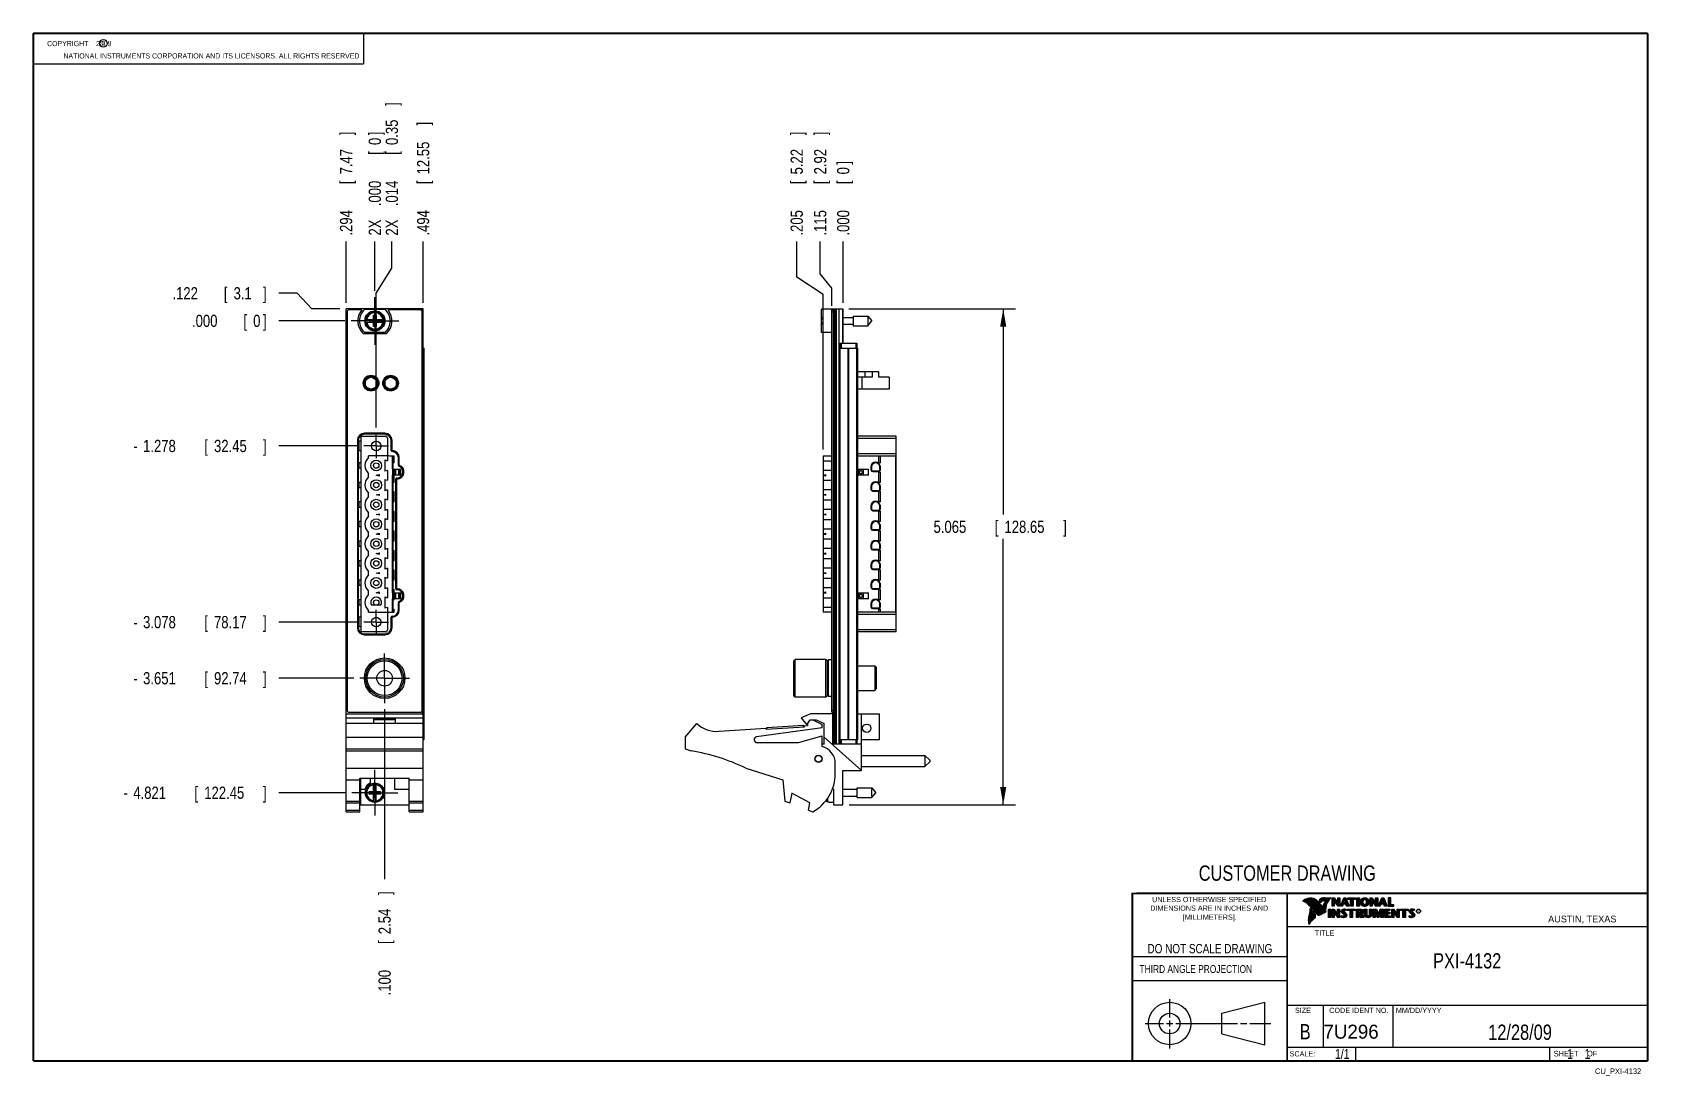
# Model space of a CAD drawing. Header units: inches. Extents: x 0.2 to 16.8, y 0.1 to 10.8.
import ezdxf
from ezdxf.enums import TextEntityAlignment as Align

# ---------------------------------------------------------------- set-up
doc = ezdxf.new("R2010")
doc.units = ezdxf.units.IN
doc.header["$LTSCALE"] = 0.935
doc.header["$MEASUREMENT"] = 0
doc.linetypes.add('CENTER', pattern=[0.6, 0.375, -0.075, 0.075, -0.075])
doc.layers.get('0').update_dxf_attribs({"linetype": 'CONTINUOUS'})
doc.layers.add('DEFAULT_1', color=7, linetype='CENTER')
doc.layers.add('DIMENSIONS', color=7, linetype='CONTINUOUS')
doc.styles.get("Standard").update_dxf_attribs({"font": 'txt', "width": 0.8})
doc.dimstyles.new('DIMSTYLE_1', dxfattribs={"dimtxt": 0.125, "dimasz": 0.18, "dimexe": 0.18, "dimexo": 0.0625, "dimgap": 0.09, "dimtad": 0, "dimtih": 1, "dimtoh": 1, "dimdec": 3, "dimzin": 4, "dimdsep": 46, "dimtxsty": 'STANDARD', "dimblk": '_FILLED', "dimblk1": '_FILLED', "dimblk2": '_FILLED', "dimcen": 0.09, "dimadec": 0, "dimazin": 0, "dimtp": 0.001, "dimtm": 0.001, "dimtfac": 1, "dimtdec": 3, "dimtofl": 0, "dimtmove": 0, "dimatfit": 3, "dimldrblk": '_FILLED', "dimfxl": 1, "dimtolj": 1, "dimtzin": 4, "dimarcsym": 0})
doc.dimstyles.new('DIMSTYLE_2', dxfattribs={"dimtxt": 0.125, "dimasz": 0.18, "dimexe": 0.18, "dimexo": 0.0625, "dimgap": 0.09, "dimtad": 0, "dimtih": 1, "dimtoh": 1, "dimdec": 3, "dimzin": 4, "dimdsep": 46, "dimtxsty": 'STANDARD', "dimblk": '_FILLED', "dimblk1": '_FILLED', "dimblk2": '_FILLED', "dimcen": 0.09, "dimadec": 0, "dimazin": 0, "dimtp": 0.001, "dimtm": 0.001, "dimtfac": 1, "dimtdec": 3, "dimtofl": 0, "dimtmove": 0, "dimatfit": 3, "dimldrblk": '_FILLED', "dimfxl": 1, "dimtolj": 1, "dimtzin": 4, "dimarcsym": 0})

msp = doc.modelspace()

# ---------------------------------------------------------------- texts
at = {"color": 2, "linetype": 'CONTINUOUS', "width": 0.8}
for s, height, p in [('c', 0.053, (0.946, 10.6363)), ('NATIONAL INSTRUMENTS CORPORATION AND ITS LICENSORS. ALL RIGHTS RESERVED', 0.053, (0.5583, 10.5016)), ('THIRD ANGLE PROJECTION', 0.08, (11.5564, 1.1584))]:
    msp.add_text(s, height=height, dxfattribs=at).set_placement(p)
at = {"color": 7, "linetype": 'CONTINUOUS', "width": 0.8}
for s, height, p in [('CUSTOMER DRAWING', 0.15625, (13.0668, 2.1001)), ('DO NOT SCALE DRAWING', 0.095, (12.2754, 1.3592)), ('B', 0.1562, (13.2497, 0.4798))]:
    msp.add_text(s, height=height, dxfattribs=at).set_placement(p, align=Align.CENTER)
at = {"color": 2, "linetype": 'CONTINUOUS'}
for s, p in [('DIMENSIONS ARE IN INCHES AND', (12.2688, 1.7933)), ('UNLESS OTHERWISE SPECIFIED', (12.2688, 1.8819)), ('[MILLIMETERS].', (12.2746, 1.7015))]:
    msp.add_text(s, height=0.053254, dxfattribs=at).set_placement(p, align=Align.CENTER)
for s, height, p in [('R', 0.0217, (14.3971, 1.7782)), ('AUSTIN, TEXAS', 0.069617, (15.7327, 1.6745)), ('TITLE', 0.05325, (13.3474, 1.5397)), ('SIZE', 0.05325, (13.1451, 0.7494)), ('MM/DD/YYYY', 0.05325, (14.1765, 0.7494)), ('SCALE:', 0.05325, (13.0904, 0.3053)), ('SHEET    OF', 0.057262, (15.7892, 0.3052))]:
    msp.add_text(s, height=height, dxfattribs=at).set_placement(p)
at = {"color": 2, "linetype": 'CONTINUOUS', "width": 0.95}
msp.add_text('CODE IDENT NO.', height=0.053254, dxfattribs=at).set_placement((13.7978, 0.7494), align=Align.CENTER)
at = {"color": 7, "linetype": 'CONTINUOUS'}
msp.add_text('7U296', height=0.14316, dxfattribs=at).set_placement((13.4363, 0.4866))
at = {"color": 7, "linetype": 'CONTINUOUS', "width": 0.8}
msp.add_text('1/1', height=0.1, dxfattribs=at).set_placement((13.7025, 0.2805), align=Align.RIGHT)
at = {"color": 2, "linetype": 'CONTINUOUS', "width": 0.8}
msp.add_text('CU_PXI-4132', height=0.057262, dxfattribs=at).set_placement((16.6837, 0.1254), align=Align.RIGHT)
at = {"color": 2, "linetype": 'CONTINUOUS', "insert": (0.3125, 10.6805), "char_height": 0.053, "width": 0.8904, "attachment_point": 1}
msp.add_mtext('    COPYRIGHT    2009', dxfattribs=at)
at = {"color": 7, "linetype": 'CONTINUOUS'}
for s, insert, char_height, width, attachment_point in [('PXI-4132\\P ', (14.9051, 1.3603), 0.15625, 1, 2), ('12/28/09 ', (15.4455, 0.6307), 0.15625, 1.125, 2), ('    1    1', (15.8075, 0.3805), 0.1, 0.8, 1)]:
    msp.add_mtext(s, dxfattribs=dict(at, insert=insert, char_height=char_height, width=width, attachment_point=attachment_point))

# ---------------------------------------------------------------- blocks, each defined once
blk = doc.blocks.new('*D0')
at = {"layer": 'DIMENSIONS', "color": 2, "linetype": 'CONTINUOUS'}
for p, q in [((2.946, 8.103), (2.759, 8.103)), ((3.097, 7.942), (2.946, 8.103)), ((3.384, 7.942), (3.097, 7.942))]:
    blk.add_line(p, q, dxfattribs=at)
at = {"layer": 'DIMENSIONS', "color": 2, "linetype": 'CONTINUOUS', "width": 0.8}
for s, p in [('.122', (1.672, 8.04)), ('[', (2.197, 8.04)), ('3.1', (2.297, 8.04)), (']', (2.597, 8.04))]:
    blk.add_text(s, height=0.125, dxfattribs=at).set_placement(p)
blk = doc.blocks.new('_FILLED')
at = {"color": 0, "linetype": 'BYBLOCK'}
blk.add_solid([(0, 0), (-1, 0.174), (-1, -0.174)], dxfattribs=at)
blk = doc.blocks.new('*D1')
at = {"layer": 'DIMENSIONS', "color": 2, "linetype": 'CONTINUOUS'}
blk.add_line((3.567, 6.543), (2.759, 6.543), dxfattribs=at)
at = {"layer": 'DIMENSIONS', "color": 2, "linetype": 'CONTINUOUS', "width": 0.8}
for s, p in [('[', (1.997, 6.48)), (']', (2.597, 6.48)), ('-', (1.272, 6.48)), ('1.278', (1.372, 6.48)), ('32.45', (2.097, 6.48))]:
    blk.add_text(s, height=0.125, dxfattribs=at).set_placement(p)
blk = doc.blocks.new('*D2')
at = {"layer": 'DIMENSIONS', "color": 2, "linetype": 'CONTINUOUS'}
blk.add_line((3.567, 4.743), (2.759, 4.743), dxfattribs=at)
at = {"layer": 'DIMENSIONS', "color": 2, "linetype": 'CONTINUOUS', "width": 0.8}
for s, p in [('3.078', (1.372, 4.68)), ('[', (1.997, 4.68)), ('78.17', (2.097, 4.68)), (']', (2.597, 4.68)), ('-', (1.272, 4.68))]:
    blk.add_text(s, height=0.125, dxfattribs=at).set_placement(p)
blk = doc.blocks.new('*D3')
at = {"layer": 'DIMENSIONS', "color": 2, "linetype": 'CONTINUOUS'}
blk.add_line((3.525, 4.169), (2.759, 4.169), dxfattribs=at)
at = {"layer": 'DIMENSIONS', "color": 2, "linetype": 'CONTINUOUS', "width": 0.8}
for s, p in [('-', (1.272, 4.107)), ('3.651', (1.372, 4.107)), ('[', (1.997, 4.107)), ('92.74', (2.097, 4.107)), (']', (2.597, 4.107))]:
    blk.add_text(s, height=0.125, dxfattribs=at).set_placement(p)
blk = doc.blocks.new('*D4')
at = {"layer": 'DIMENSIONS', "color": 2, "linetype": 'CONTINUOUS'}
blk.add_line((3.444, 2.999), (2.759, 2.999), dxfattribs=at)
at = {"layer": 'DIMENSIONS', "color": 2, "linetype": 'CONTINUOUS', "width": 0.8}
for s, p in [('-', (1.172, 2.937)), ('4.821', (1.272, 2.937)), ('[', (1.897, 2.937)), ('122.45', (1.997, 2.937)), (']', (2.597, 2.937))]:
    blk.add_text(s, height=0.125, dxfattribs=at).set_placement(p)
blk = doc.blocks.new('*D5')
at = {"layer": 'DIMENSIONS', "color": 2, "linetype": 'CONTINUOUS'}
blk.add_line((3.435, 7.82), (2.759, 7.82), dxfattribs=at)
at = {"layer": 'DIMENSIONS', "color": 2, "linetype": 'CONTINUOUS', "width": 0.8}
for s, p in [('.000', (1.872, 7.758)), ('[', (2.397, 7.758)), ('0', (2.497, 7.758)), (']', (2.597, 7.758))]:
    blk.add_text(s, height=0.125, dxfattribs=at).set_placement(p)
blk = doc.blocks.new('*D6')
at = {"layer": 'DIMENSIONS', "color": 2, "linetype": 'CONTINUOUS'}
for p, q in [((3.914, 8.36), (3.914, 8.63)), ((3.755, 8.105), (3.914, 8.36)), ((3.755, 6.73), (3.755, 8.105))]:
    blk.add_line(p, q, dxfattribs=at)
at = {"layer": 'DIMENSIONS', "color": 2, "linetype": 'CONTINUOUS', "width": 0.8}
for s, p in [(']', (3.977, 10.017)), ('0.35', (3.977, 9.617)), ('[', (3.977, 9.517)), ('.014', (3.977, 8.992)), ('2X ', (3.977, 8.692))]:
    blk.add_text(s, height=0.125, rotation=90, dxfattribs=at).set_placement(p)
blk = doc.blocks.new('*D7')
at = {"layer": 'DIMENSIONS', "color": 2, "linetype": 'CONTINUOUS'}
blk.add_line((4.235, 8.005), (4.235, 8.63), dxfattribs=at)
at = {"layer": 'DIMENSIONS', "color": 2, "linetype": 'CONTINUOUS', "width": 0.8}
for s, p in [(']', (4.297, 9.817)), ('12.55', (4.297, 9.317)), ('[', (4.297, 9.217)), ('.494', (4.297, 8.692))]:
    blk.add_text(s, height=0.125, rotation=90, dxfattribs=at).set_placement(p)
blk = doc.blocks.new('*D8')
at = {"layer": 'DIMENSIONS', "color": 2, "linetype": 'CONTINUOUS'}
blk.add_line((3.447, 8.005), (3.447, 8.63), dxfattribs=at)
at = {"layer": 'DIMENSIONS', "color": 2, "linetype": 'CONTINUOUS', "width": 0.8}
for s, p in [(']', (3.509, 9.717)), ('7.47', (3.509, 9.317)), ('[', (3.509, 9.217)), ('.294', (3.509, 8.692))]:
    blk.add_text(s, height=0.125, rotation=90, dxfattribs=at).set_placement(p)
blk = doc.blocks.new('*D9')
at = {"layer": 'DIMENSIONS', "color": 2, "linetype": 'CONTINUOUS'}
blk.add_line((3.841, 3.853), (3.841, 2.117), dxfattribs=at)
at = {"layer": 'DIMENSIONS', "color": 2, "linetype": 'CONTINUOUS', "width": 0.8}
for s, p in [(']', (3.903, 1.954)), ('2.54', (3.903, 1.554)), ('[', (3.903, 1.454)), ('.100', (3.903, 0.929))]:
    blk.add_text(s, height=0.125, rotation=90, dxfattribs=at).set_placement(p)
blk = doc.blocks.new('*D10')
at = {"layer": 'DIMENSIONS', "color": 2, "linetype": 'CONTINUOUS'}
blk.add_line((3.741, 8.126), (3.741, 8.63), dxfattribs=at)
at = {"layer": 'DIMENSIONS', "color": 2, "linetype": 'CONTINUOUS', "width": 0.8}
for s, p in [(']', (3.803, 9.717)), ('0', (3.803, 9.617)), ('[', (3.803, 9.517)), ('.000', (3.803, 8.992)), ('2X ', (3.803, 8.692))]:
    blk.add_text(s, height=0.125, rotation=90, dxfattribs=at).set_placement(p)
blk = doc.blocks.new('*D11')
at = {"layer": 'DIMENSIONS', "color": 2, "linetype": 'CONTINUOUS'}
for p, q in [((8.585, 7.942), (10.288, 7.942)), ((10.163, 7.942), (10.163, 5.842)), ((10.163, 2.877), (10.163, 5.592)), ((8.588, 2.877), (10.288, 2.877))]:
    blk.add_line(p, q, dxfattribs=at)
at = {"layer": 'DIMENSIONS', "color": 2, "linetype": 'CONTINUOUS', "xscale": 0.18, "yscale": 0.18, "zscale": 0.18}
for p, rotation in [((10.163, 7.942), 90), ((10.163, 2.877), 270)]:
    blk.add_blockref('_FILLED', p, dxfattribs=dict(at, rotation=rotation))
at = {"layer": 'DIMENSIONS', "color": 2, "linetype": 'CONTINUOUS', "width": 0.8}
for s, p in [('[', (10.076, 5.654)), (']', (10.776, 5.654)), ('5.065', (9.451, 5.654)), ('128.65', (10.176, 5.654))]:
    blk.add_text(s, height=0.125, dxfattribs=at).set_placement(p)
blk = doc.blocks.new('*D12')
at = {"layer": 'DIMENSIONS', "color": 2, "linetype": 'CONTINUOUS'}
for p, q in [((8.292, 8.302), (8.292, 8.63)), ((8.412, 8.154), (8.292, 8.302)), ((8.412, 7.975), (8.412, 8.154))]:
    blk.add_line(p, q, dxfattribs=at)
at = {"layer": 'DIMENSIONS', "color": 2, "linetype": 'CONTINUOUS', "width": 0.8}
for s, p in [(']', (8.355, 9.717)), ('2.92', (8.355, 9.317)), ('[', (8.355, 9.217)), ('.115', (8.355, 8.692))]:
    blk.add_text(s, height=0.125, rotation=90, dxfattribs=at).set_placement(p)
blk = doc.blocks.new('*D13')
at = {"layer": 'DIMENSIONS', "color": 2, "linetype": 'CONTINUOUS'}
for p, q in [((8.053, 8.266), (8.053, 8.63)), ((8.322, 8.09), (8.053, 8.266)), ((8.322, 6.505), (8.322, 8.09))]:
    blk.add_line(p, q, dxfattribs=at)
at = {"layer": 'DIMENSIONS', "color": 2, "linetype": 'CONTINUOUS', "width": 0.8}
for s, p in [(']', (8.115, 9.717)), ('5.22', (8.115, 9.317)), ('[', (8.115, 9.217)), ('.205', (8.115, 8.692))]:
    blk.add_text(s, height=0.125, rotation=90, dxfattribs=at).set_placement(p)
blk = doc.blocks.new('*D14')
at = {"layer": 'DIMENSIONS', "color": 2, "linetype": 'CONTINUOUS'}
blk.add_line((8.527, 8.005), (8.527, 8.63), dxfattribs=at)
at = {"layer": 'DIMENSIONS', "color": 2, "linetype": 'CONTINUOUS', "width": 0.8}
for s, p in [(']', (8.59, 9.417)), ('[', (8.59, 9.217)), ('0', (8.59, 9.317)), ('.000', (8.59, 8.692))]:
    blk.add_text(s, height=0.125, rotation=90, dxfattribs=at).set_placement(p)

# ---------------------------------------------------------------- dimensions: what is measured, and where the dimension line sits
at = {"layer": 'DIMENSIONS', "color": 2, "linetype": 'CONTINUOUS'}
for feature_location, offset, dtype, origin, text, picture, middle in [((3.75471, 6.73035), (0.15958, 1.89955), 0, (3.74076, 8.0639), '2X <>', '*D6', (3.91429, 9.4049)), ((3.7407559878, 8.1264047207), (0, 0.5035), 1, (3.7407559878, 8.0639047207), '2X <>', '*D10', (3.7407559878, 9.2549047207)), ((3.4443, 2.9995), (-0.685, 0), 0, (3.4973, 7.8204), '-<>', '*D4', (1.9343, 2.9995)), ((3.5671, 6.5428), (-0.8079, 0), 0, (3.4973, 7.8204), '-<>', '*D1', (1.9843, 6.5428)), ((3.5671, 4.7428), (-0.8079, 0), 0, (3.4973, 7.8204), '-<>', '*D2', (1.9843, 4.7428)), ((3.5248, 4.1694), (-0.7655, 0), 0, (3.4973, 7.8204), '-<>', '*D3', (1.9843, 4.1694))]:
    dim = msp.add_ordinate_dim(feature_location=feature_location, offset=offset, dtype=dtype, origin=origin, text=text, dimstyle='DIMSTYLE_1', dxfattribs=at)
    dim.commit()
    dim.dimension.update_dxf_attribs({"geometry": picture, "text_midpoint": middle})
for feature_location, offset, dtype, origin, picture, middle in [((3.4468, 8.0049), (0, 0.625), 1, (3.7408, 8.0639), '*D8', (3.4468, 9.2549)), ((4.2348, 8.0049), (0, 0.625), 1, (3.7408, 8.0639), '*D7', (4.2348, 9.3049)), ((8.3217, 6.5053), (-0.269, 2.1247), 0, (8.5271, 7.9424), '*D13', (8.0528, 9.2549)), ((8.412112, 7.974901), (-0.119718, 0.655003), 0, (8.527112, 7.942405), '*D12', (8.292393, 9.254905)), ((8.5271117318, 8.0049047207), (0, 0.625), 1, (8.5271117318, 7.9424047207), '*D14', (8.5271117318, 9.1049047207)), ((3.3843, 7.9424), (-0.625, 0.1604), 0, (3.4973, 7.8204), '*D0', (2.1843, 8.1028)), ((3.4347559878, 7.8204047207), (-0.6755, 0), 0, (3.4972559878, 7.8204047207), '*D5', (2.2842559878, 7.8204047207)), ((3.8408, 3.8534), (0, -1.7364), 1, (3.7408, 7.8204), '*D9', (3.8408, 1.492))]:
    dim = msp.add_ordinate_dim(feature_location=feature_location, offset=offset, dtype=dtype, origin=origin, dimstyle='DIMSTYLE_1', dxfattribs=at)
    dim.commit()
    dim.dimension.update_dxf_attribs({"geometry": picture, "text_midpoint": middle})
dim = msp.add_linear_dim(base=(10.1631, 7.9424), p1=(8.5876, 2.8775), p2=(8.5846, 7.9424), angle=90, dimstyle='DIMSTYLE_2', dxfattribs=at)
dim.commit()
dim.dimension.update_dxf_attribs({"geometry": '*D11', "text_midpoint": (10.1631, 5.7169), "dimtype": 160})

# ---------------------------------------------------------------- linework, layer by layer
at = {"color": 2, "linetype": 'CONTINUOUS'}
for p, q in [((0.25, 10.7586), (3.625, 10.7586)), ((0.25, 10.7586), (0.25, 10.4456)), ((3.625, 10.7586), (3.625, 10.4456)), ((0.25, 10.4456), (3.625, 10.4456)), ((13.0652, 1.9695), (16.745, 1.9695)), ((13.0652, 1.9695), (13.0652, 0.2605)), ((13.2311, 1.8934), (13.2311, 1.8949)), ((13.2347, 1.8921), (13.2347, 1.8972)), ((13.2382, 1.8907), (13.2382, 1.8994)), ((13.2418, 1.8892), (13.2418, 1.9015)), ((13.2453, 1.8876), (13.2453, 1.9035)), ((13.2489, 1.8858), (13.2489, 1.9054)), ((13.2524, 1.8839), (13.2524, 1.9069)), ((13.256, 1.8818), (13.256, 1.9084)), ((13.2596, 1.8796), (13.2596, 1.9098)), ((13.2631, 1.8772), (13.2631, 1.9111)), ((13.2667, 1.8747), (13.2667, 1.9124)), ((13.2702, 1.872), (13.2702, 1.9135)), ((13.2738, 1.869), (13.2738, 1.9146)), ((13.2773, 1.8658), (13.2773, 1.9155)), ((13.2809, 1.8624), (13.2809, 1.9164)), ((13.2844, 1.8587), (13.2844, 1.9173)), ((13.288, 1.8549), (13.288, 1.9181)), ((13.2915, 1.851), (13.2915, 1.9188)), ((13.2951, 1.8471), (13.2951, 1.9194)), ((13.2987, 1.8431), (13.2987, 1.9198)), ((13.3022, 1.8391), (13.3022, 1.92)), ((13.3058, 1.8351), (13.3058, 1.9201)), ((13.3093, 1.8311), (13.3093, 1.9201)), ((13.3129, 1.827), (13.3129, 1.9199)), ((13.3164, 1.8229), (13.3164, 1.9196)), ((13.32, 1.8188), (13.32, 1.9192)), ((13.3235, 1.8146), (13.3235, 1.9186)), ((13.3271, 1.8104), (13.3271, 1.9179)), ((13.3306, 1.8062), (13.3306, 1.9172)), ((13.3342, 1.802), (13.3342, 1.9163)), ((13.3378, 1.7978), (13.3378, 1.9151)), ((13.3413, 1.7937), (13.3413, 1.9138)), ((13.3449, 1.7897), (13.3449, 1.9122)), ((13.3484, 1.7856), (13.3484, 1.9103)), ((13.352, 1.7817), (13.352, 1.9081)), ((13.3555, 1.7778), (13.3555, 1.9055)), ((13.3591, 1.7739), (13.3591, 1.9026)), ((13.3626, 1.7701), (13.3626, 1.8991)), ((13.3662, 1.7663), (13.3662, 1.8952)), ((13.3697, 1.7625), (13.3697, 1.8915)), ((13.3733, 1.7588), (13.3733, 1.8878)), ((13.3769, 1.7556), (13.3769, 1.8841)), ((13.3804, 1.7529), (13.3804, 1.8803)), ((13.384, 1.7512), (13.384, 1.8766)), ((13.3875, 1.7509), (13.3875, 1.8728)), ((13.4022, 1.878), (13.3901, 1.8922)), ((13.3911, 1.7518), (13.3911, 1.8691)), ((13.4029, 1.881), (13.3927, 1.893)), ((13.3946, 1.8908), (13.3946, 1.8999)), ((13.3946, 1.7533), (13.3946, 1.8653)), ((13.3982, 1.8866), (13.3982, 1.9062)), ((13.3982, 1.7548), (13.3982, 1.8615)), ((13.4017, 1.8824), (13.4017, 1.9101)), ((13.4017, 1.7563), (13.4017, 1.8574)), ((13.4053, 1.8823), (13.4053, 1.9129)), ((13.4053, 1.7578), (13.4053, 1.8531)), ((13.4088, 1.8844), (13.4088, 1.915)), ((13.4088, 1.7593), (13.4088, 1.8488)), ((13.4124, 1.887), (13.4124, 1.9167)), ((13.4124, 1.7609), (13.4124, 1.8445)), ((13.4159, 1.89), (13.4159, 1.9182)), ((13.4159, 1.7625), (13.4159, 1.8402)), ((13.4195, 1.8937), (13.4195, 1.9193)), ((13.4195, 1.7641), (13.4195, 1.8359)), ((13.4231, 1.8964), (13.4231, 1.9203)), ((13.4231, 1.7657), (13.4231, 1.8316)), ((13.4266, 1.8982), (13.4266, 1.9209)), ((13.4266, 1.7674), (13.4266, 1.8273)), ((13.4302, 1.8995), (13.4302, 1.9214)), ((13.4302, 1.7691), (13.4302, 1.823)), ((13.4414, 1.8328), (13.4319, 1.8437)), ((13.4337, 1.8997), (13.4337, 1.922)), ((13.4337, 1.7708), (13.4337, 1.8187)), ((13.4433, 1.8344), (13.4349, 1.844)), ((13.4373, 1.8991), (13.4373, 1.9224)), ((13.4373, 1.8413), (13.4373, 1.8491)), ((13.4408, 1.898), (13.4408, 1.9228)), ((13.4408, 1.8372), (13.4408, 1.8572)), ((13.4444, 1.8972), (13.4444, 1.9231)), ((13.4444, 1.8331), (13.4444, 1.8665)), ((13.4479, 1.8969), (13.4479, 1.9234)), ((13.4479, 1.8288), (13.4479, 1.873)), ((13.4515, 1.8966), (13.4515, 1.9236)), ((13.4515, 1.8247), (13.4515, 1.8764)), ((13.4529, 1.9261), (13.5132, 1.9271)), ((13.453, 1.9236), (13.5067, 1.9245)), ((13.455, 1.8965), (13.455, 1.9237)), ((13.455, 1.8207), (13.455, 1.878)), ((13.4586, 1.8964), (13.4586, 1.9237)), ((13.4586, 1.8303), (13.4586, 1.879)), ((13.4622, 1.8957), (13.4622, 1.9238)), ((13.4622, 1.8535), (13.4622, 1.8795)), ((13.4657, 1.8935), (13.4657, 1.9238)), ((13.4657, 1.8636), (13.4657, 1.8798)), ((13.4693, 1.872), (13.4693, 1.9239)), ((13.4728, 1.8794), (13.4728, 1.9239)), ((13.4764, 1.8859), (13.4764, 1.924)), ((13.4799, 1.8919), (13.4799, 1.924)), ((13.4835, 1.8973), (13.4835, 1.9241)), ((13.487, 1.9023), (13.487, 1.9242)), ((13.4906, 1.9069), (13.4906, 1.9242)), ((13.4941, 1.9112), (13.4941, 1.9243)), ((13.4977, 1.9153), (13.4977, 1.9243)), ((13.5013, 1.9191), (13.5013, 1.9244)), ((13.5261, 1.9263), (13.5451, 1.9263)), ((13.5261, 1.839), (13.5261, 1.9263)), ((13.5466, 1.839), (13.5261, 1.839)), ((13.5286, 1.9237), (13.5439, 1.9237)), ((13.5286, 1.8415), (13.5286, 1.9237)), ((13.5441, 1.8415), (13.5286, 1.8415)), ((13.5332, 1.8415), (13.5332, 1.9237)), ((13.5367, 1.8415), (13.5367, 1.9237)), ((13.5402, 1.8415), (13.5402, 1.9237)), ((13.5441, 1.8976), (13.5437, 1.9237)), ((13.5439, 1.9237), (13.5854, 1.869)), ((13.5873, 1.8415), (13.5441, 1.8976)), ((13.5441, 1.8976), (13.5441, 1.8415)), ((13.5451, 1.9263), (13.5829, 1.8765)), ((13.586, 1.839), (13.5466, 1.8902)), ((13.5466, 1.8902), (13.5466, 1.839)), ((13.5471, 1.8936), (13.5471, 1.9194)), ((13.5506, 1.8891), (13.5506, 1.9149)), ((13.5541, 1.8846), (13.5541, 1.9103)), ((13.5576, 1.8801), (13.5576, 1.9057)), ((13.561, 1.8756), (13.561, 1.9011)), ((13.5645, 1.8711), (13.5645, 1.8965)), ((13.568, 1.8665), (13.568, 1.8919)), ((13.5715, 1.862), (13.5715, 1.8874)), ((13.575, 1.8575), (13.575, 1.8828)), ((13.5784, 1.853), (13.5784, 1.8782)), ((13.5819, 1.8485), (13.5819, 1.8736)), ((13.5829, 1.9263), (13.6036, 1.9263)), ((13.5829, 1.8765), (13.5829, 1.9263)), ((13.5854, 1.9237), (13.6011, 1.9237)), ((13.5854, 1.869), (13.5854, 1.9237)), ((13.5854, 1.844), (13.5854, 1.869)), ((13.6036, 1.839), (13.586, 1.839)), ((13.6011, 1.8415), (13.5873, 1.8415)), ((13.5889, 1.8415), (13.5889, 1.9237)), ((13.5923, 1.8415), (13.5923, 1.9237)), ((13.5958, 1.8415), (13.5958, 1.9237)), ((13.5993, 1.8415), (13.5993, 1.9237)), ((13.6011, 1.9237), (13.6011, 1.8415)), ((13.6036, 1.9263), (13.6036, 1.839)), ((13.6088, 1.839), (13.6444, 1.9262)), ((13.6294, 1.839), (13.6088, 1.839)), ((13.6125, 1.8415), (13.6461, 1.9237)), ((13.6277, 1.8415), (13.6125, 1.8415)), ((13.6167, 1.8415), (13.6167, 1.8516)), ((13.6201, 1.8415), (13.6201, 1.8601)), ((13.6236, 1.8415), (13.6236, 1.8686)), ((13.6271, 1.8415), (13.6271, 1.8771)), ((13.6361, 1.8623), (13.6277, 1.8415)), ((13.6378, 1.8598), (13.6294, 1.839)), ((13.6306, 1.8486), (13.6306, 1.8857)), ((13.634, 1.8573), (13.634, 1.8942)), ((13.6665, 1.8623), (13.6361, 1.8623)), ((13.6375, 1.8623), (13.6375, 1.9027)), ((13.6647, 1.8598), (13.6378, 1.8598)), ((13.6388, 1.8711), (13.65, 1.9073)), ((13.6639, 1.8711), (13.6388, 1.8711)), ((13.641, 1.8781), (13.641, 1.9112)), ((13.641, 1.8623), (13.641, 1.8711)), ((13.6423, 1.8736), (13.6519, 1.9048)), ((13.6606, 1.8736), (13.6423, 1.8736)), ((13.6444, 1.9262), (13.6664, 1.9262)), ((13.6445, 1.8893), (13.6445, 1.9197)), ((13.6445, 1.8623), (13.6445, 1.8711)), ((13.6461, 1.9237), (13.6647, 1.9237)), ((13.6479, 1.9006), (13.6479, 1.9237)), ((13.6479, 1.8623), (13.6479, 1.8711)), ((13.65, 1.9073), (13.6541, 1.9073)), ((13.6514, 1.9073), (13.6514, 1.9237)), ((13.6514, 1.8623), (13.6514, 1.8711)), ((13.6519, 1.9048), (13.6521, 1.9048)), ((13.6521, 1.9048), (13.6606, 1.8736)), ((13.6541, 1.9073), (13.6639, 1.8711)), ((13.6549, 1.9043), (13.6549, 1.9237)), ((13.6549, 1.8623), (13.6549, 1.8711)), ((13.6584, 1.8915), (13.6584, 1.9237)), ((13.6584, 1.8623), (13.6584, 1.8711)), ((13.6618, 1.8787), (13.6618, 1.9237)), ((13.6618, 1.8623), (13.6618, 1.8711)), ((13.6647, 1.9237), (13.6959, 1.8415)), ((13.6717, 1.839), (13.6647, 1.8598)), ((13.6653, 1.8623), (13.6653, 1.922)), ((13.6664, 1.9262), (13.6995, 1.839)), ((13.6735, 1.8415), (13.6665, 1.8623)), ((13.6688, 1.8555), (13.6688, 1.9128)), ((13.6995, 1.839), (13.6717, 1.839)), ((13.6723, 1.8452), (13.6723, 1.9037)), ((13.6959, 1.8415), (13.6735, 1.8415)), ((13.6757, 1.8415), (13.6757, 1.8945)), ((13.6792, 1.8415), (13.6792, 1.8854)), ((13.6827, 1.8415), (13.6827, 1.8762)), ((13.6862, 1.8415), (13.6862, 1.8671)), ((13.6866, 1.9262), (13.7634, 1.9262)), ((13.6866, 1.9099), (13.6866, 1.9262)), ((13.7118, 1.9099), (13.6866, 1.9099)), ((13.6891, 1.9237), (13.7609, 1.9237)), ((13.6891, 1.9125), (13.6891, 1.9237)), ((13.7143, 1.9125), (13.6891, 1.9125)), ((13.6896, 1.8415), (13.6896, 1.8579)), ((13.6931, 1.9125), (13.6931, 1.9237)), ((13.6931, 1.8415), (13.6931, 1.8488)), ((13.6966, 1.9125), (13.6966, 1.9237)), ((13.7001, 1.9125), (13.7001, 1.9237)), ((13.7035, 1.9125), (13.7035, 1.9237)), ((13.707, 1.9125), (13.707, 1.9237)), ((13.7105, 1.9125), (13.7105, 1.9237)), ((13.7118, 1.839), (13.7118, 1.9099)), ((13.7382, 1.839), (13.7118, 1.839)), ((13.7143, 1.9125), (13.714, 1.9237)), ((13.7143, 1.8415), (13.7143, 1.9125)), ((13.7357, 1.8415), (13.7143, 1.8415)), ((13.7174, 1.8415), (13.7174, 1.9237)), ((13.7209, 1.8415), (13.7209, 1.9237)), ((13.7244, 1.8415), (13.7244, 1.9237)), ((13.7279, 1.8415), (13.7279, 1.9237)), ((13.7313, 1.8415), (13.7313, 1.9237)), ((13.7357, 1.9125), (13.7348, 1.9237)), ((13.7609, 1.9125), (13.7357, 1.9125)), ((13.7357, 1.9125), (13.7357, 1.8415)), ((13.7634, 1.9099), (13.7382, 1.9099)), ((13.7382, 1.9099), (13.7382, 1.839)), ((13.7383, 1.9125), (13.7383, 1.9237)), ((13.7418, 1.9125), (13.7418, 1.9237)), ((13.7452, 1.9125), (13.7452, 1.9237)), ((13.7487, 1.9125), (13.7487, 1.9237)), ((13.7522, 1.9125), (13.7522, 1.9237)), ((13.7557, 1.9125), (13.7557, 1.9237)), ((13.7591, 1.9125), (13.7591, 1.9237)), ((13.7609, 1.9237), (13.7609, 1.9125)), ((13.7634, 1.9262), (13.7634, 1.9099)), ((13.7768, 1.9262), (13.8031, 1.9262)), ((13.7768, 1.839), (13.7768, 1.9262)), ((13.8031, 1.839), (13.7768, 1.839)), ((13.7794, 1.9237), (13.8006, 1.9237)), ((13.7794, 1.8415), (13.7794, 1.9237)), ((13.8006, 1.8415), (13.7794, 1.8415)), ((13.7835, 1.8415), (13.7835, 1.9237)), ((13.787, 1.8415), (13.787, 1.9237)), ((13.7904, 1.8415), (13.7904, 1.9237)), ((13.7939, 1.8415), (13.7939, 1.9237)), ((13.7974, 1.8415), (13.7974, 1.9237)), ((13.8006, 1.9237), (13.8006, 1.8415)), ((13.8031, 1.9262), (13.8031, 1.839)), ((13.8154, 1.8853), (13.8155, 1.8871)), ((13.8154, 1.8834), (13.8154, 1.8853)), ((13.8154, 1.8816), (13.8154, 1.8834)), ((13.8155, 1.8797), (13.8154, 1.8816)), ((13.8155, 1.8871), (13.8157, 1.8889)), ((13.8157, 1.8779), (13.8155, 1.8797)), ((13.8157, 1.8889), (13.8159, 1.8907)), ((13.8159, 1.876), (13.8157, 1.8779)), ((13.8159, 1.8907), (13.8161, 1.8924)), ((13.8162, 1.8742), (13.8159, 1.876)), ((13.8161, 1.8924), (13.8165, 1.8941)), ((13.8166, 1.8724), (13.8162, 1.8742)), ((13.8165, 1.8941), (13.8169, 1.8958)), ((13.817, 1.8706), (13.8166, 1.8724)), ((13.8169, 1.8958), (13.8174, 1.8975)), ((13.8174, 1.8689), (13.817, 1.8706)), ((13.8174, 1.8975), (13.8179, 1.8991)), ((13.8179, 1.8672), (13.8174, 1.8689)), ((13.8179, 1.8991), (13.8185, 1.9006)), ((13.8179, 1.8852), (13.818, 1.8869)), ((13.8179, 1.8834), (13.8179, 1.8852)), ((13.818, 1.8817), (13.8179, 1.8834)), ((13.8185, 1.8655), (13.8179, 1.8672)), ((13.818, 1.8869), (13.8182, 1.8886)), ((13.8181, 1.8799), (13.818, 1.8817)), ((13.8182, 1.8781), (13.8181, 1.8799)), ((13.8182, 1.8886), (13.8184, 1.8903)), ((13.8184, 1.8764), (13.8182, 1.8781)), ((13.8184, 1.8903), (13.8186, 1.892)), ((13.8187, 1.8746), (13.8184, 1.8764)), ((13.8185, 1.9006), (13.8191, 1.9021)), ((13.8191, 1.8639), (13.8185, 1.8655)), ((13.8186, 1.892), (13.819, 1.8936)), ((13.8191, 1.8729), (13.8187, 1.8746)), ((13.819, 1.8936), (13.8193, 1.8952)), ((13.8191, 1.9021), (13.8198, 1.9036)), ((13.8194, 1.8712), (13.8191, 1.8729)), ((13.8198, 1.8623), (13.8191, 1.8639)), ((13.8193, 1.8952), (13.8198, 1.8967)), ((13.8199, 1.8696), (13.8194, 1.8712)), ((13.8198, 1.9036), (13.8206, 1.9051)), ((13.8198, 1.8967), (13.8203, 1.8982)), ((13.8205, 1.8607), (13.8198, 1.8623)), ((13.8204, 1.8679), (13.8199, 1.8696)), ((13.8203, 1.8982), (13.8208, 1.8997)), ((13.8209, 1.8664), (13.8204, 1.8679)), ((13.8213, 1.8592), (13.8205, 1.8607)), ((13.8206, 1.9051), (13.8214, 1.9065)), ((13.8208, 1.8997), (13.8214, 1.9011)), ((13.8209, 1.8664), (13.8208, 1.8997)), ((13.8215, 1.8648), (13.8209, 1.8664)), ((13.8221, 1.8578), (13.8213, 1.8592)), ((13.8214, 1.9065), (13.8223, 1.9079)), ((13.8214, 1.9011), (13.8221, 1.9025)), ((13.8221, 1.8633), (13.8215, 1.8648)), ((13.8221, 1.9025), (13.8228, 1.9038)), ((13.8228, 1.8619), (13.8221, 1.8633)), ((13.823, 1.8563), (13.8221, 1.8578)), ((13.8223, 1.9079), (13.8232, 1.9092)), ((13.8228, 1.9038), (13.8236, 1.9052)), ((13.8235, 1.8604), (13.8228, 1.8619)), ((13.8239, 1.855), (13.823, 1.8563)), ((13.8232, 1.9092), (13.8243, 1.9106)), ((13.8243, 1.8591), (13.8235, 1.8604)), ((13.8236, 1.9052), (13.8244, 1.9065)), ((13.8249, 1.8536), (13.8239, 1.855)), ((13.8243, 1.9106), (13.8253, 1.9119)), ((13.8243, 1.8591), (13.8244, 1.9065)), ((13.8251, 1.8577), (13.8243, 1.8591)), ((13.8244, 1.9065), (13.8253, 1.9077)), ((13.826, 1.8523), (13.8249, 1.8536)), ((13.826, 1.8564), (13.8251, 1.8577)), ((13.8253, 1.9119), (13.8265, 1.9132)), ((13.8253, 1.9077), (13.8262, 1.909)), ((13.8269, 1.8552), (13.826, 1.8564)), ((13.8271, 1.8511), (13.826, 1.8523)), ((13.8262, 1.909), (13.8273, 1.9102)), ((13.8265, 1.9132), (13.8276, 1.9144)), ((13.8279, 1.854), (13.8269, 1.8552)), ((13.8282, 1.8499), (13.8271, 1.8511)), ((13.8273, 1.9102), (13.8283, 1.9114)), ((13.8276, 1.9144), (13.8288, 1.9156)), ((13.8279, 1.854), (13.8283, 1.9114)), ((13.8289, 1.8528), (13.8279, 1.854)), ((13.8294, 1.8487), (13.8282, 1.8499)), ((13.8283, 1.9114), (13.8294, 1.9126)), ((13.8288, 1.9156), (13.8301, 1.9167)), ((13.83, 1.8517), (13.8289, 1.8528)), ((13.8294, 1.9126), (13.8306, 1.9137)), ((13.8306, 1.8476), (13.8294, 1.8487)), ((13.8311, 1.8506), (13.83, 1.8517)), ((13.8301, 1.9167), (13.8314, 1.9178)), ((13.8306, 1.9137), (13.8318, 1.9148)), ((13.8319, 1.8466), (13.8306, 1.8476)), ((13.8311, 1.8506), (13.8318, 1.9148)), ((13.8323, 1.8496), (13.8311, 1.8506)), ((13.8314, 1.9178), (13.8327, 1.9188)), ((13.8318, 1.9148), (13.833, 1.9158)), ((13.8332, 1.8456), (13.8319, 1.8466)), ((13.8335, 1.8486), (13.8323, 1.8496)), ((13.8327, 1.9188), (13.834, 1.9198)), ((13.833, 1.9158), (13.8342, 1.9168)), ((13.8346, 1.8447), (13.8332, 1.8456)), ((13.8347, 1.8477), (13.8335, 1.8486)), ((13.834, 1.9198), (13.8354, 1.9207)), ((13.8342, 1.9168), (13.8355, 1.9177)), ((13.836, 1.8438), (13.8346, 1.8447)), ((13.8347, 1.8477), (13.8355, 1.9177)), ((13.836, 1.8468), (13.8347, 1.8477)), ((13.8354, 1.9207), (13.8368, 1.9215)), ((13.8355, 1.9177), (13.8368, 1.9185)), ((13.8373, 1.846), (13.836, 1.8468)), ((13.8374, 1.843), (13.836, 1.8438)), ((13.8368, 1.9215), (13.8382, 1.9223)), ((13.8368, 1.9185), (13.8381, 1.9193)), ((13.8386, 1.8452), (13.8373, 1.846)), ((13.839, 1.8423), (13.8374, 1.843)), ((13.8381, 1.9193), (13.8394, 1.92)), ((13.8386, 1.8452), (13.8381, 1.9193)), ((13.8382, 1.9223), (13.8397, 1.923)), ((13.84, 1.8445), (13.8386, 1.8452)), ((13.8405, 1.8416), (13.839, 1.8423)), ((13.8394, 1.92), (13.8408, 1.9207)), ((13.8397, 1.923), (13.8412, 1.9237)), ((13.8397, 1.8857), (13.8398, 1.8868)), ((13.8397, 1.8845), (13.8397, 1.8857)), ((13.8397, 1.8833), (13.8397, 1.8845)), ((13.8397, 1.8821), (13.8397, 1.8833)), ((13.8397, 1.8809), (13.8397, 1.8821)), ((13.8398, 1.8796), (13.8397, 1.8809)), ((13.8398, 1.8868), (13.8399, 1.888)), ((13.8399, 1.8784), (13.8398, 1.8796)), ((13.8399, 1.888), (13.84, 1.8891)), ((13.84, 1.8773), (13.8399, 1.8784)), ((13.84, 1.8891), (13.8401, 1.8902)), ((13.8401, 1.8761), (13.84, 1.8773)), ((13.8415, 1.8439), (13.84, 1.8445)), ((13.8401, 1.8902), (13.8402, 1.8913)), ((13.8402, 1.8749), (13.8401, 1.8761)), ((13.8402, 1.8913), (13.8403, 1.8924)), ((13.8404, 1.8738), (13.8402, 1.8749)), ((13.8403, 1.8924), (13.8405, 1.8934)), ((13.8405, 1.8727), (13.8404, 1.8738)), ((13.8405, 1.8934), (13.8407, 1.8944)), ((13.8407, 1.8716), (13.8405, 1.8727)), ((13.8421, 1.8409), (13.8405, 1.8416)), ((13.8407, 1.8944), (13.8409, 1.8954)), ((13.841, 1.8706), (13.8407, 1.8716)), ((13.8408, 1.9207), (13.8422, 1.9213)), ((13.8409, 1.8954), (13.8411, 1.8963)), ((13.8412, 1.8696), (13.841, 1.8706)), ((13.8411, 1.8963), (13.8414, 1.8972)), ((13.8412, 1.9237), (13.8427, 1.9243)), ((13.8414, 1.8686), (13.8412, 1.8696)), ((13.8414, 1.8972), (13.8416, 1.8981)), ((13.8417, 1.8677), (13.8414, 1.8686)), ((13.8415, 1.8439), (13.8417, 1.8678)), ((13.843, 1.8433), (13.8415, 1.8439)), ((13.8416, 1.8981), (13.8419, 1.899)), ((13.842, 1.8667), (13.8417, 1.8677)), ((13.8419, 1.899), (13.8422, 1.8999)), ((13.842, 1.8991), (13.8422, 1.9213)), ((13.8423, 1.8658), (13.842, 1.8667)), ((13.8438, 1.8404), (13.8421, 1.8409)), ((13.8422, 1.9213), (13.8436, 1.9219)), ((13.8422, 1.8999), (13.8426, 1.9007)), ((13.8422, 1.8844), (13.8423, 1.8856)), ((13.8422, 1.8833), (13.8422, 1.8844)), ((13.8422, 1.8821), (13.8422, 1.8833)), ((13.8423, 1.8809), (13.8422, 1.8821)), ((13.8423, 1.8867), (13.8424, 1.8878)), ((13.8423, 1.8856), (13.8423, 1.8867)), ((13.8423, 1.8798), (13.8423, 1.8809)), ((13.8424, 1.8786), (13.8423, 1.8798)), ((13.8427, 1.865), (13.8423, 1.8658)), ((13.8424, 1.8878), (13.8425, 1.8889)), ((13.8425, 1.8775), (13.8424, 1.8786)), ((13.8425, 1.8889), (13.8426, 1.89)), ((13.8426, 1.8764), (13.8425, 1.8775)), ((13.8426, 1.9007), (13.843, 1.9016)), ((13.8426, 1.89), (13.8427, 1.891)), ((13.8427, 1.8753), (13.8426, 1.8764)), ((13.8427, 1.9243), (13.8443, 1.9248)), ((13.8427, 1.891), (13.8428, 1.892)), ((13.8429, 1.8742), (13.8427, 1.8753)), ((13.8431, 1.8641), (13.8427, 1.865)), ((13.8428, 1.892), (13.843, 1.893)), ((13.843, 1.8731), (13.8429, 1.8742)), ((13.843, 1.9016), (13.8434, 1.9024)), ((13.843, 1.893), (13.8432, 1.8939)), ((13.8432, 1.8721), (13.843, 1.8731)), ((13.8445, 1.8428), (13.843, 1.8433)), ((13.8434, 1.8633), (13.8431, 1.8641)), ((13.8432, 1.8939), (13.8434, 1.8948)), ((13.8434, 1.8712), (13.8432, 1.8721)), ((13.8434, 1.9024), (13.8438, 1.9032)), ((13.8434, 1.8948), (13.8436, 1.8957)), ((13.8436, 1.8702), (13.8434, 1.8712)), ((13.8439, 1.8625), (13.8434, 1.8633)), ((13.8436, 1.9219), (13.8451, 1.9224)), ((13.8436, 1.8957), (13.8438, 1.8965)), ((13.8439, 1.8693), (13.8436, 1.8702)), ((13.8438, 1.9032), (13.8443, 1.904)), ((13.8438, 1.8965), (13.844, 1.8974)), ((13.8455, 1.8399), (13.8438, 1.8404)), ((13.8441, 1.8684), (13.8439, 1.8693)), ((13.8443, 1.8617), (13.8439, 1.8625)), ((13.844, 1.8974), (13.8443, 1.8982)), ((13.8444, 1.8676), (13.8441, 1.8684)), ((13.8443, 1.9248), (13.8459, 1.9253)), ((13.8443, 1.904), (13.8447, 1.9047)), ((13.8443, 1.8982), (13.8446, 1.899)), ((13.8448, 1.8609), (13.8443, 1.8617)), ((13.8447, 1.8667), (13.8444, 1.8676)), ((13.8462, 1.8423), (13.8445, 1.8428)), ((13.8446, 1.899), (13.8449, 1.8997)), ((13.8447, 1.9047), (13.8453, 1.9055)), ((13.845, 1.8659), (13.8447, 1.8667)), ((13.8453, 1.8602), (13.8448, 1.8609)), ((13.8449, 1.8997), (13.8453, 1.9005)), ((13.8454, 1.8651), (13.845, 1.8659)), ((13.8451, 1.9224), (13.8466, 1.9229)), ((13.8453, 1.9055), (13.8451, 1.9224)), ((13.8453, 1.9055), (13.8458, 1.9062)), ((13.8453, 1.9005), (13.8456, 1.9012)), ((13.8458, 1.8595), (13.8453, 1.8602)), ((13.8457, 1.8644), (13.8454, 1.8651)), ((13.8473, 1.8395), (13.8455, 1.8399)), ((13.8456, 1.9012), (13.846, 1.902)), ((13.8461, 1.8637), (13.8457, 1.8644)), ((13.8458, 1.9062), (13.8464, 1.9068)), ((13.8464, 1.8588), (13.8458, 1.8595)), ((13.846, 1.8424), (13.8458, 1.8595)), ((13.8459, 1.9253), (13.8476, 1.9257)), ((13.846, 1.902), (13.8464, 1.9027)), ((13.8465, 1.863), (13.8461, 1.8637)), ((13.8478, 1.8419), (13.8462, 1.8423)), ((13.8464, 1.9068), (13.847, 1.9074)), ((13.8464, 1.9027), (13.8468, 1.9033)), ((13.847, 1.8581), (13.8464, 1.8588)), ((13.8469, 1.8623), (13.8465, 1.863)), ((13.8466, 1.9229), (13.8481, 1.9233)), ((13.8468, 1.9033), (13.8473, 1.9039)), ((13.8473, 1.8617), (13.8469, 1.8623)), ((13.847, 1.9074), (13.8477, 1.908)), ((13.8477, 1.8575), (13.847, 1.8581)), ((13.8473, 1.9039), (13.8478, 1.9045)), ((13.8478, 1.8611), (13.8473, 1.8617)), ((13.8491, 1.8391), (13.8473, 1.8395)), ((13.8476, 1.9257), (13.8492, 1.9261)), ((13.8477, 1.908), (13.8483, 1.9086)), ((13.8483, 1.857), (13.8477, 1.8575)), ((13.8478, 1.9045), (13.8482, 1.9051)), ((13.8483, 1.8605), (13.8478, 1.8611)), ((13.8495, 1.8416), (13.8478, 1.8419)), ((13.8481, 1.9233), (13.8497, 1.9236)), ((13.8482, 1.9051), (13.8488, 1.9056)), ((13.8483, 1.9086), (13.849, 1.9091)), ((13.8488, 1.8599), (13.8483, 1.8605)), ((13.849, 1.8564), (13.8483, 1.857)), ((13.8488, 1.9056), (13.8493, 1.9061)), ((13.8494, 1.8594), (13.8488, 1.8599)), ((13.849, 1.9091), (13.8497, 1.9095)), ((13.8498, 1.8559), (13.849, 1.8564)), ((13.8509, 1.8388), (13.8491, 1.8391)), ((13.8492, 1.9261), (13.8509, 1.9264)), ((13.8493, 1.9061), (13.8498, 1.9065)), ((13.8499, 1.8589), (13.8494, 1.8594)), ((13.8495, 1.9094), (13.8495, 1.9236)), ((13.8495, 1.8416), (13.8495, 1.8561)), ((13.8513, 1.8413), (13.8495, 1.8416)), ((13.8497, 1.9236), (13.8513, 1.9239)), ((13.8497, 1.9095), (13.8505, 1.9099)), ((13.8498, 1.9065), (13.8504, 1.9069)), ((13.8505, 1.8555), (13.8498, 1.8559)), ((13.8505, 1.8585), (13.8499, 1.8589)), ((13.8504, 1.9069), (13.851, 1.9073)), ((13.8505, 1.9099), (13.8512, 1.9103)), ((13.8511, 1.8581), (13.8505, 1.8585)), ((13.8513, 1.8551), (13.8505, 1.8555)), ((13.8509, 1.9264), (13.8527, 1.9266)), ((13.8528, 1.8386), (13.8509, 1.8388)), ((13.851, 1.9073), (13.8516, 1.9077)), ((13.8518, 1.8577), (13.8511, 1.8581)), ((13.8512, 1.9103), (13.852, 1.9106)), ((13.8513, 1.9239), (13.853, 1.9241)), ((13.8521, 1.8547), (13.8513, 1.8551)), ((13.853, 1.8411), (13.8513, 1.8413)), ((13.8516, 1.9077), (13.8523, 1.908)), ((13.8524, 1.8574), (13.8518, 1.8577)), ((13.852, 1.9106), (13.8528, 1.9109)), ((13.853, 1.8544), (13.8521, 1.8547)), ((13.8523, 1.908), (13.8529, 1.9083)), ((13.8531, 1.8571), (13.8524, 1.8574)), ((13.8527, 1.9266), (13.8544, 1.9268)), ((13.8528, 1.9109), (13.8536, 1.9111)), ((13.8547, 1.8384), (13.8528, 1.8386)), ((13.8529, 1.9083), (13.8536, 1.9085)), ((13.853, 1.9241), (13.8546, 1.9243)), ((13.853, 1.9109), (13.853, 1.9241)), ((13.8538, 1.8542), (13.853, 1.8544)), ((13.853, 1.8411), (13.853, 1.8544)), ((13.8548, 1.841), (13.853, 1.8411)), ((13.8538, 1.8568), (13.8531, 1.8571)), ((13.8536, 1.9111), (13.8545, 1.9113)), ((13.8536, 1.9085), (13.8543, 1.9087)), ((13.8545, 1.8566), (13.8538, 1.8568)), ((13.8547, 1.854), (13.8538, 1.8542)), ((13.8543, 1.9087), (13.855, 1.9089)), ((13.8544, 1.9268), (13.8561, 1.9269)), ((13.8545, 1.9113), (13.8553, 1.9115)), ((13.8552, 1.8564), (13.8545, 1.8566)), ((13.8546, 1.9243), (13.8563, 1.9244)), ((13.8556, 1.8538), (13.8547, 1.854)), ((13.8565, 1.8384), (13.8547, 1.8384)), ((13.8566, 1.8409), (13.8548, 1.841)), ((13.855, 1.9089), (13.8557, 1.909)), ((13.8559, 1.8563), (13.8552, 1.8564)), ((13.8553, 1.9115), (13.8562, 1.9116)), ((13.8565, 1.8537), (13.8556, 1.8538)), ((13.8557, 1.909), (13.8565, 1.9091)), ((13.8567, 1.8562), (13.8559, 1.8563)), ((13.8561, 1.9269), (13.8579, 1.927)), ((13.8562, 1.9116), (13.8571, 1.9117)), ((13.8563, 1.9244), (13.8579, 1.9245)), ((13.8565, 1.9116), (13.8565, 1.9244)), ((13.8565, 1.9091), (13.8572, 1.9092)), ((13.8574, 1.8537), (13.8565, 1.8537)), ((13.8565, 1.8409), (13.8565, 1.8537)), ((13.8584, 1.8383), (13.8565, 1.8384)), ((13.8584, 1.8408), (13.8566, 1.8409)), ((13.8574, 1.8562), (13.8567, 1.8562)), ((13.8571, 1.9117), (13.858, 1.9117)), ((13.8572, 1.9092), (13.858, 1.9092)), ((13.8582, 1.8562), (13.8574, 1.8562)), ((13.8583, 1.8537), (13.8574, 1.8537)), ((13.8579, 1.927), (13.8596, 1.927)), ((13.8579, 1.9245), (13.8596, 1.9244)), ((13.858, 1.9117), (13.8589, 1.9117)), ((13.858, 1.9092), (13.8587, 1.9091)), ((13.8589, 1.8563), (13.8582, 1.8562)), ((13.8592, 1.8537), (13.8583, 1.8537)), ((13.8601, 1.8409), (13.8584, 1.8408)), ((13.8602, 1.8384), (13.8584, 1.8383)), ((13.8587, 1.9091), (13.8595, 1.9091)), ((13.8589, 1.9117), (13.8598, 1.9116)), ((13.8597, 1.8564), (13.8589, 1.8563)), ((13.8601, 1.8539), (13.8592, 1.8537)), ((13.8595, 1.9091), (13.8602, 1.909)), ((13.8596, 1.927), (13.8614, 1.9269)), ((13.8596, 1.9244), (13.8612, 1.9243)), ((13.8605, 1.8565), (13.8597, 1.8564)), ((13.8598, 1.9116), (13.8607, 1.9114)), ((13.8599, 1.8409), (13.8601, 1.8539)), ((13.861, 1.854), (13.8601, 1.8539)), ((13.8618, 1.841), (13.8601, 1.8409)), ((13.8602, 1.909), (13.861, 1.9088)), ((13.862, 1.8384), (13.8602, 1.8384)), ((13.8612, 1.8567), (13.8605, 1.8565)), ((13.8607, 1.9114), (13.8616, 1.9113)), ((13.861, 1.9114), (13.8612, 1.9243)), ((13.861, 1.9088), (13.8617, 1.9086)), ((13.8619, 1.8542), (13.861, 1.854)), ((13.8612, 1.9243), (13.8628, 1.9242)), ((13.862, 1.8569), (13.8612, 1.8567)), ((13.8614, 1.9269), (13.8631, 1.9267)), ((13.8616, 1.9113), (13.8624, 1.911)), ((13.8617, 1.9086), (13.8624, 1.9084)), ((13.8635, 1.8411), (13.8618, 1.841)), ((13.8627, 1.8545), (13.8619, 1.8542)), ((13.8627, 1.8571), (13.862, 1.8569)), ((13.8638, 1.8386), (13.862, 1.8384)), ((13.8624, 1.911), (13.8632, 1.9108)), ((13.8624, 1.9084), (13.8631, 1.9081)), ((13.8634, 1.8574), (13.8627, 1.8571)), ((13.8636, 1.8547), (13.8627, 1.8545)), ((13.8628, 1.9242), (13.8644, 1.924)), ((13.8631, 1.9267), (13.8648, 1.9265)), ((13.8631, 1.9081), (13.8638, 1.9079)), ((13.8632, 1.9108), (13.864, 1.9105)), ((13.8641, 1.8577), (13.8634, 1.8574)), ((13.8634, 1.8411), (13.8636, 1.8547)), ((13.8652, 1.8413), (13.8635, 1.8411)), ((13.8644, 1.8551), (13.8636, 1.8547)), ((13.8638, 1.9079), (13.8645, 1.9076)), ((13.8656, 1.8388), (13.8638, 1.8386)), ((13.864, 1.9105), (13.8648, 1.9102)), ((13.8647, 1.858), (13.8641, 1.8577)), ((13.8643, 1.9104), (13.8644, 1.924)), ((13.8644, 1.924), (13.8661, 1.9237)), ((13.8652, 1.8554), (13.8644, 1.8551)), ((13.8645, 1.9076), (13.8651, 1.9072)), ((13.8653, 1.8584), (13.8647, 1.858)), ((13.8648, 1.9265), (13.8665, 1.9262)), ((13.8648, 1.9102), (13.8656, 1.9098)), ((13.8651, 1.9072), (13.8657, 1.9069)), ((13.8659, 1.8558), (13.8652, 1.8554)), ((13.8668, 1.8416), (13.8652, 1.8413)), ((13.8659, 1.8588), (13.8653, 1.8584)), ((13.8656, 1.9098), (13.8663, 1.9094)), ((13.8673, 1.8391), (13.8656, 1.8388)), ((13.8657, 1.9069), (13.8662, 1.9065)), ((13.8665, 1.8592), (13.8659, 1.8588)), ((13.8667, 1.8562), (13.8659, 1.8558)), ((13.8661, 1.9237), (13.8676, 1.9233)), ((13.8662, 1.9065), (13.8668, 1.9061)), ((13.8663, 1.9094), (13.867, 1.909)), ((13.8665, 1.9262), (13.8682, 1.9258)), ((13.867, 1.8596), (13.8665, 1.8592)), ((13.8674, 1.8567), (13.8667, 1.8562)), ((13.8668, 1.9061), (13.8673, 1.9056)), ((13.8685, 1.842), (13.8668, 1.8416)), ((13.8669, 1.8416), (13.867, 1.8565)), ((13.867, 1.909), (13.8677, 1.9085)), ((13.8675, 1.8601), (13.867, 1.8596)), ((13.8673, 1.9056), (13.8677, 1.9052)), ((13.869, 1.8395), (13.8673, 1.8391)), ((13.8681, 1.8572), (13.8674, 1.8567)), ((13.8675, 1.9087), (13.8676, 1.9233)), ((13.868, 1.8606), (13.8675, 1.8601)), ((13.8676, 1.9233), (13.8692, 1.9229)), ((13.8677, 1.9085), (13.8683, 1.908)), ((13.8677, 1.9052), (13.8682, 1.9047)), ((13.8684, 1.8612), (13.868, 1.8606)), ((13.8687, 1.8577), (13.8681, 1.8572)), ((13.8682, 1.9258), (13.8699, 1.9254)), ((13.8682, 1.9047), (13.8686, 1.9042)), ((13.8683, 1.908), (13.869, 1.9075)), ((13.8688, 1.8618), (13.8684, 1.8612)), ((13.8701, 1.8424), (13.8685, 1.842)), ((13.8686, 1.9042), (13.869, 1.9037)), ((13.8693, 1.8583), (13.8687, 1.8577)), ((13.8693, 1.8624), (13.8688, 1.8618)), ((13.869, 1.9075), (13.8695, 1.907)), ((13.869, 1.9037), (13.8694, 1.9031)), ((13.8707, 1.8399), (13.869, 1.8395)), ((13.8692, 1.9229), (13.8708, 1.9225)), ((13.8696, 1.8631), (13.8693, 1.8624)), ((13.8699, 1.859), (13.8693, 1.8583)), ((13.8694, 1.9031), (13.8698, 1.9025)), ((13.8695, 1.907), (13.8701, 1.9064)), ((13.87, 1.8638), (13.8696, 1.8631)), ((13.8698, 1.9025), (13.8701, 1.9019)), ((13.8699, 1.9254), (13.8715, 1.9249)), ((13.8704, 1.8596), (13.8699, 1.859)), ((13.8704, 1.8645), (13.87, 1.8638)), ((13.8701, 1.9064), (13.8706, 1.9058)), ((13.8701, 1.9019), (13.8704, 1.9012)), ((13.8716, 1.8428), (13.8701, 1.8424)), ((13.8704, 1.9012), (13.8708, 1.9005)), ((13.8707, 1.8653), (13.8704, 1.8645)), ((13.8709, 1.8603), (13.8704, 1.8596)), ((13.8706, 1.9058), (13.8711, 1.9052)), ((13.871, 1.8661), (13.8707, 1.8653)), ((13.8724, 1.8404), (13.8707, 1.8399)), ((13.8708, 1.9225), (13.8723, 1.922)), ((13.871, 1.9053), (13.8708, 1.9225)), ((13.8708, 1.9005), (13.8711, 1.8998)), ((13.8714, 1.8611), (13.8709, 1.8603)), ((13.8713, 1.8669), (13.871, 1.8661)), ((13.8711, 1.9052), (13.8715, 1.9045)), ((13.8711, 1.8998), (13.8714, 1.899)), ((13.8716, 1.8677), (13.8713, 1.8669)), ((13.8714, 1.899), (13.8717, 1.8981)), ((13.8719, 1.8618), (13.8714, 1.8611)), ((13.8716, 1.8428), (13.8714, 1.8611)), ((13.8715, 1.9249), (13.8732, 1.9243)), ((13.8715, 1.9045), (13.872, 1.9038)), ((13.8719, 1.8686), (13.8716, 1.8677)), ((13.8732, 1.8434), (13.8716, 1.8428)), ((13.8717, 1.8981), (13.8719, 1.8972)), ((13.8719, 1.8972), (13.8722, 1.8963)), ((13.8722, 1.8695), (13.8719, 1.8686)), ((13.8723, 1.8626), (13.8719, 1.8618)), ((13.872, 1.9038), (13.8724, 1.9031)), ((13.8722, 1.8963), (13.8724, 1.8954)), ((13.8724, 1.8704), (13.8722, 1.8695)), ((13.8723, 1.922), (13.8738, 1.9214)), ((13.8727, 1.8634), (13.8723, 1.8626)), ((13.8724, 1.9031), (13.8727, 1.9023)), ((13.8724, 1.8954), (13.8727, 1.8944)), ((13.8727, 1.8713), (13.8724, 1.8704)), ((13.8741, 1.841), (13.8724, 1.8404)), ((13.8727, 1.9023), (13.8731, 1.9015)), ((13.8727, 1.8944), (13.8729, 1.8933)), ((13.8729, 1.8723), (13.8727, 1.8713)), ((13.873, 1.8643), (13.8727, 1.8634)), ((13.8729, 1.8933), (13.8731, 1.8923)), ((13.8731, 1.8733), (13.8729, 1.8723)), ((13.8734, 1.8651), (13.873, 1.8643)), ((13.8731, 1.9015), (13.8734, 1.9007)), ((13.8731, 1.8923), (13.8732, 1.8912)), ((13.8732, 1.8743), (13.8731, 1.8733)), ((13.8732, 1.9243), (13.8748, 1.9237)), ((13.8732, 1.8912), (13.8734, 1.8901)), ((13.8734, 1.8753), (13.8732, 1.8743)), ((13.8747, 1.844), (13.8732, 1.8434)), ((13.8734, 1.9007), (13.8737, 1.8998)), ((13.8734, 1.8901), (13.8735, 1.889)), ((13.8735, 1.8764), (13.8734, 1.8753)), ((13.8737, 1.866), (13.8734, 1.8651)), ((13.8735, 1.889), (13.8736, 1.8878)), ((13.8736, 1.8775), (13.8735, 1.8764)), ((13.8736, 1.8878), (13.8737, 1.8867)), ((13.8737, 1.8786), (13.8736, 1.8775)), ((13.8737, 1.8998), (13.8741, 1.8989)), ((13.8737, 1.8867), (13.8737, 1.8855)), ((13.8737, 1.8855), (13.8738, 1.8844)), ((13.8738, 1.8798), (13.8737, 1.8786)), ((13.874, 1.8669), (13.8737, 1.866)), ((13.8738, 1.9214), (13.8753, 1.9207)), ((13.8741, 1.8988), (13.8738, 1.9214)), ((13.8738, 1.8844), (13.8738, 1.8832)), ((13.8738, 1.8832), (13.8738, 1.8821)), ((13.8738, 1.8821), (13.8738, 1.8809)), ((13.8738, 1.8809), (13.8738, 1.8798)), ((13.8743, 1.8678), (13.874, 1.8669)), ((13.8741, 1.8989), (13.8744, 1.898)), ((13.8757, 1.8417), (13.8741, 1.841)), ((13.8746, 1.8688), (13.8743, 1.8678)), ((13.8744, 1.898), (13.8746, 1.897)), ((13.8747, 1.844), (13.8744, 1.8681)), ((13.8746, 1.897), (13.8749, 1.896)), ((13.8749, 1.8697), (13.8746, 1.8688)), ((13.8762, 1.8447), (13.8747, 1.844)), ((13.8748, 1.9237), (13.8763, 1.923)), ((13.8749, 1.896), (13.8751, 1.8949)), ((13.8751, 1.8707), (13.8749, 1.8697)), ((13.8751, 1.8949), (13.8754, 1.8938)), ((13.8754, 1.8718), (13.8751, 1.8707)), ((13.8753, 1.9207), (13.8767, 1.92)), ((13.8754, 1.8938), (13.8756, 1.8927)), ((13.8756, 1.8728), (13.8754, 1.8718)), ((13.8756, 1.8927), (13.8757, 1.8916)), ((13.8757, 1.8739), (13.8756, 1.8728)), ((13.8757, 1.8916), (13.8759, 1.8904)), ((13.8759, 1.875), (13.8757, 1.8739)), ((13.8773, 1.8424), (13.8757, 1.8417)), ((13.8759, 1.8904), (13.876, 1.8892)), ((13.876, 1.8762), (13.8759, 1.875)), ((13.876, 1.8892), (13.8761, 1.888)), ((13.8761, 1.8773), (13.876, 1.8762)), ((13.8761, 1.888), (13.8762, 1.8869)), ((13.8762, 1.8785), (13.8761, 1.8773)), ((13.8762, 1.8869), (13.8763, 1.8857)), ((13.8763, 1.8797), (13.8762, 1.8785)), ((13.8776, 1.8454), (13.8762, 1.8447)), ((13.8763, 1.923), (13.8778, 1.9223)), ((13.8763, 1.8857), (13.8763, 1.8844)), ((13.8763, 1.8844), (13.8763, 1.8832)), ((13.8763, 1.8832), (13.8763, 1.882)), ((13.8763, 1.882), (13.8763, 1.8808)), ((13.8763, 1.8808), (13.8763, 1.8797)), ((13.8767, 1.92), (13.8781, 1.9193)), ((13.8788, 1.8432), (13.8773, 1.8424)), ((13.8776, 1.8454), (13.8781, 1.9193)), ((13.879, 1.8462), (13.8776, 1.8454)), ((13.8778, 1.9223), (13.8793, 1.9215)), ((13.8781, 1.9193), (13.8795, 1.9185)), ((13.8803, 1.844), (13.8788, 1.8432)), ((13.8804, 1.847), (13.879, 1.8462)), ((13.8793, 1.9215), (13.8808, 1.9207)), ((13.8795, 1.9185), (13.8808, 1.9176)), ((13.8818, 1.8449), (13.8803, 1.844)), ((13.8817, 1.8479), (13.8804, 1.847)), ((13.8808, 1.9207), (13.8822, 1.9197)), ((13.8808, 1.9176), (13.8821, 1.9167)), ((13.8817, 1.8479), (13.8821, 1.9167)), ((13.883, 1.8489), (13.8817, 1.8479)), ((13.8832, 1.8459), (13.8818, 1.8449)), ((13.8821, 1.9167), (13.8833, 1.9158)), ((13.8822, 1.9197), (13.8836, 1.9188)), ((13.8842, 1.8499), (13.883, 1.8489)), ((13.8846, 1.8469), (13.8832, 1.8459)), ((13.8833, 1.9158), (13.8845, 1.9148)), ((13.8836, 1.9188), (13.8849, 1.9178)), ((13.8853, 1.8509), (13.8842, 1.8499)), ((13.8845, 1.9148), (13.8857, 1.9137)), ((13.8853, 1.8509), (13.8845, 1.9148)), ((13.8858, 1.848), (13.8846, 1.8469)), ((13.8849, 1.9178), (13.8862, 1.9167)), ((13.8864, 1.852), (13.8853, 1.8509)), ((13.8857, 1.9137), (13.8868, 1.9126)), ((13.8871, 1.8491), (13.8858, 1.848)), ((13.8862, 1.9167), (13.8874, 1.9156)), ((13.8875, 1.8532), (13.8864, 1.852)), ((13.8868, 1.9126), (13.8879, 1.9115)), ((13.8882, 1.8503), (13.8871, 1.8491)), ((13.8874, 1.9156), (13.8886, 1.9144)), ((13.8884, 1.8543), (13.8875, 1.8532)), ((13.8879, 1.9115), (13.8889, 1.9103)), ((13.8894, 1.8515), (13.8882, 1.8503)), ((13.8884, 1.8543), (13.8889, 1.9103)), ((13.8894, 1.8556), (13.8884, 1.8543)), ((13.8886, 1.9144), (13.8897, 1.9132)), ((13.8889, 1.9103), (13.8898, 1.9091)), ((13.8903, 1.8568), (13.8894, 1.8556)), ((13.8904, 1.8528), (13.8894, 1.8515)), ((13.8897, 1.9132), (13.8908, 1.9119)), ((13.8898, 1.9091), (13.8907, 1.9079)), ((13.8912, 1.8581), (13.8903, 1.8568)), ((13.8914, 1.8541), (13.8904, 1.8528)), ((13.8907, 1.9079), (13.8916, 1.9066)), ((13.8908, 1.9119), (13.8918, 1.9106)), ((13.892, 1.8595), (13.8912, 1.8581)), ((13.8924, 1.8554), (13.8914, 1.8541)), ((13.8916, 1.9066), (13.8924, 1.9053)), ((13.8918, 1.9106), (13.8928, 1.9093)), ((13.892, 1.8595), (13.8924, 1.9053)), ((13.8928, 1.8608), (13.892, 1.8595)), ((13.8924, 1.9053), (13.8932, 1.904)), ((13.8933, 1.8568), (13.8924, 1.8554)), ((13.8928, 1.9093), (13.8937, 1.908)), ((13.8935, 1.8622), (13.8928, 1.8608)), ((13.8932, 1.904), (13.8939, 1.9026)), ((13.8942, 1.8582), (13.8933, 1.8568)), ((13.8942, 1.8637), (13.8935, 1.8622)), ((13.8937, 1.908), (13.8946, 1.9066)), ((13.8939, 1.9026), (13.8945, 1.9012)), ((13.8948, 1.8651), (13.8942, 1.8637)), ((13.895, 1.8596), (13.8942, 1.8582)), ((13.8945, 1.9012), (13.8951, 1.8997)), ((13.8946, 1.9066), (13.8954, 1.9051)), ((13.8954, 1.8666), (13.8948, 1.8651)), ((13.8958, 1.8611), (13.895, 1.8596)), ((13.8951, 1.8997), (13.8956, 1.8982)), ((13.8954, 1.9051), (13.8961, 1.9037)), ((13.8959, 1.8681), (13.8954, 1.8666)), ((13.8956, 1.8982), (13.8961, 1.8967)), ((13.8959, 1.8681), (13.8956, 1.8982)), ((13.8965, 1.8626), (13.8958, 1.8611)), ((13.8964, 1.8697), (13.8959, 1.8681)), ((13.8961, 1.9037), (13.8968, 1.9022)), ((13.8961, 1.8967), (13.8966, 1.8951)), ((13.8968, 1.8713), (13.8964, 1.8697)), ((13.8971, 1.8641), (13.8965, 1.8626)), ((13.8966, 1.8951), (13.8969, 1.8934)), ((13.8968, 1.9022), (13.8974, 1.9006)), ((13.8972, 1.8729), (13.8968, 1.8713)), ((13.8969, 1.8934), (13.8973, 1.8918)), ((13.8978, 1.8657), (13.8971, 1.8641)), ((13.8975, 1.8745), (13.8972, 1.8729)), ((13.8973, 1.8918), (13.8976, 1.8901)), ((13.8974, 1.9006), (13.898, 1.899)), ((13.8977, 1.8762), (13.8975, 1.8745)), ((13.8976, 1.8901), (13.8978, 1.8883)), ((13.8979, 1.8779), (13.8977, 1.8762)), ((13.8978, 1.8883), (13.8979, 1.8866)), ((13.8983, 1.8673), (13.8978, 1.8657)), ((13.8979, 1.8866), (13.8981, 1.8848)), ((13.898, 1.8796), (13.8979, 1.8779)), ((13.898, 1.899), (13.8985, 1.8974)), ((13.8981, 1.8813), (13.898, 1.8796)), ((13.8981, 1.8848), (13.8981, 1.8831)), ((13.8981, 1.8831), (13.8981, 1.8813)), ((13.8988, 1.869), (13.8983, 1.8673)), ((13.8985, 1.8974), (13.899, 1.8957)), ((13.8993, 1.8707), (13.8988, 1.869)), ((13.899, 1.8957), (13.8994, 1.894)), ((13.8996, 1.8724), (13.8993, 1.8707)), ((13.8994, 1.894), (13.8998, 1.8922)), ((13.9, 1.8741), (13.8996, 1.8724)), ((13.8998, 1.8922), (13.9001, 1.8904)), ((13.9002, 1.8759), (13.9, 1.8741)), ((13.9001, 1.8904), (13.9003, 1.8886)), ((13.9004, 1.8777), (13.9002, 1.8759)), ((13.9003, 1.8886), (13.9005, 1.8868)), ((13.9006, 1.8795), (13.9004, 1.8777)), ((13.9005, 1.8868), (13.9006, 1.8849)), ((13.9006, 1.8849), (13.9006, 1.8831)), ((13.9006, 1.8831), (13.9006, 1.8813)), ((13.9006, 1.8813), (13.9006, 1.8795)), ((13.9129, 1.9263), (13.932, 1.9263)), ((13.9129, 1.839), (13.9129, 1.9263)), ((13.9334, 1.839), (13.9129, 1.839)), ((13.9154, 1.9237), (13.9307, 1.9237)), ((13.9154, 1.8415), (13.9154, 1.9237)), ((13.9309, 1.8415), (13.9154, 1.8415)), ((13.919, 1.8415), (13.919, 1.9237)), ((13.9234, 1.8415), (13.9234, 1.9237)), ((13.9269, 1.8415), (13.9269, 1.9237)), ((13.9294, 1.9237), (13.9309, 1.8976)), ((13.9307, 1.9237), (13.9722, 1.869)), ((13.9741, 1.8415), (13.9309, 1.8976)), ((13.9309, 1.8976), (13.9309, 1.8415)), ((13.932, 1.9263), (13.9697, 1.8765)), ((13.9329, 1.895), (13.9329, 1.9208)), ((13.9729, 1.839), (13.9334, 1.8902)), ((13.9334, 1.8902), (13.9334, 1.839)), ((13.9364, 1.8905), (13.9364, 1.9162)), ((13.9399, 1.886), (13.9399, 1.9117)), ((13.9433, 1.8815), (13.9433, 1.9071)), ((13.9468, 1.8769), (13.9468, 1.9025)), ((13.9503, 1.8724), (13.9503, 1.8979)), ((13.9538, 1.8679), (13.9538, 1.8933)), ((13.9573, 1.8634), (13.9573, 1.8888)), ((13.9607, 1.8589), (13.9607, 1.8842)), ((13.9642, 1.8544), (13.9642, 1.8796)), ((13.9677, 1.8498), (13.9677, 1.875)), ((13.9697, 1.9263), (13.9904, 1.9263)), ((13.9697, 1.8765), (13.9697, 1.9263)), ((13.9712, 1.8453), (13.9722, 1.869)), ((13.9722, 1.9237), (13.9879, 1.9237)), ((13.9722, 1.869), (13.9722, 1.9237)), ((13.9904, 1.839), (13.9729, 1.839)), ((13.9879, 1.8415), (13.9741, 1.8415)), ((13.9746, 1.8408), (13.9746, 1.9237)), ((13.9781, 1.8415), (13.9781, 1.9237)), ((13.9816, 1.8415), (13.9816, 1.9237)), ((13.9851, 1.8415), (13.9851, 1.9237)), ((13.9879, 1.9237), (13.9879, 1.8415)), ((13.9904, 1.9263), (13.9904, 1.839)), ((13.9956, 1.839), (14.0313, 1.9262)), ((14.0163, 1.839), (13.9956, 1.839)), ((13.9994, 1.8415), (14.033, 1.9237)), ((14.0146, 1.8415), (13.9994, 1.8415)), ((14.0024, 1.8415), (14.0024, 1.849)), ((14.0059, 1.8415), (14.0059, 1.8575)), ((14.0094, 1.8415), (14.0094, 1.866)), ((14.0129, 1.8415), (14.0129, 1.8745)), ((14.0229, 1.8623), (14.0146, 1.8415)), ((14.0163, 1.8459), (14.0163, 1.883)), ((14.0247, 1.8598), (14.0163, 1.839)), ((14.0198, 1.8546), (14.0198, 1.8915)), ((14.0533, 1.8623), (14.0229, 1.8623)), ((14.0233, 1.8623), (14.0233, 1.9)), ((14.0515, 1.8598), (14.0247, 1.8598)), ((14.0257, 1.8711), (14.0369, 1.9073)), ((14.0508, 1.8711), (14.0257, 1.8711)), ((14.0268, 1.8623), (14.0268, 1.9085)), ((14.0291, 1.8736), (14.0388, 1.9048)), ((14.0475, 1.8736), (14.0291, 1.8736)), ((14.0302, 1.8858), (14.0302, 1.917)), ((14.0302, 1.8623), (14.0302, 1.8711)), ((14.0313, 1.9262), (14.0533, 1.9262)), ((14.033, 1.9237), (14.0515, 1.9237)), ((14.0337, 1.897), (14.0337, 1.9237)), ((14.0337, 1.8623), (14.0337, 1.8711)), ((14.0369, 1.9073), (14.0409, 1.9073)), ((14.0372, 1.9073), (14.0372, 1.9237)), ((14.0372, 1.8623), (14.0372, 1.8711)), ((14.0388, 1.9048), (14.039, 1.9048)), ((14.039, 1.9048), (14.0475, 1.8736)), ((14.0407, 1.9073), (14.0407, 1.9237)), ((14.0407, 1.8623), (14.0407, 1.8711)), ((14.0409, 1.9073), (14.0508, 1.8711)), ((14.0441, 1.8956), (14.0441, 1.9237)), ((14.0441, 1.8623), (14.0441, 1.8711)), ((14.0476, 1.8828), (14.0476, 1.9237)), ((14.0476, 1.8623), (14.0476, 1.8711)), ((14.0511, 1.8623), (14.0511, 1.9237)), ((14.0515, 1.9237), (14.0827, 1.8415)), ((14.0585, 1.839), (14.0515, 1.8598)), ((14.0533, 1.9262), (14.0864, 1.839)), ((14.0604, 1.8415), (14.0533, 1.8623)), ((14.0546, 1.8587), (14.0546, 1.9157)), ((14.058, 1.8484), (14.058, 1.9066)), ((14.0864, 1.839), (14.0585, 1.839)), ((14.0827, 1.8415), (14.0604, 1.8415)), ((14.0615, 1.8415), (14.0615, 1.8974)), ((14.065, 1.8415), (14.065, 1.8883)), ((14.0685, 1.8415), (14.0685, 1.8791)), ((14.0719, 1.8415), (14.0719, 1.8699)), ((14.0754, 1.8415), (14.0754, 1.8608)), ((14.0789, 1.8415), (14.0789, 1.8516)), ((14.1236, 1.9262), (14.0973, 1.9262)), ((14.0973, 1.9262), (14.0973, 1.839)), ((14.0973, 1.839), (14.1555, 1.839)), ((14.1211, 1.9237), (14.0998, 1.9237)), ((14.0998, 1.9237), (14.0998, 1.8415)), ((14.0998, 1.8415), (14.153, 1.8415)), ((14.1032, 1.8415), (14.1032, 1.9237)), ((14.1067, 1.8415), (14.1067, 1.9237)), ((14.1102, 1.8415), (14.1102, 1.9237)), ((14.1136, 1.8415), (14.1136, 1.9237)), ((14.1171, 1.8415), (14.1171, 1.9237)), ((14.1206, 1.8415), (14.1206, 1.8527)), ((14.1211, 1.8527), (14.1211, 1.9237)), ((14.153, 1.8527), (14.1211, 1.8527)), ((14.1236, 1.8552), (14.1236, 1.9262)), ((14.1555, 1.8552), (14.1236, 1.8552)), ((14.1241, 1.8415), (14.1241, 1.8527)), ((14.1275, 1.8415), (14.1275, 1.8527)), ((14.131, 1.8415), (14.131, 1.8527)), ((14.1345, 1.8415), (14.1345, 1.8527)), ((14.138, 1.8415), (14.138, 1.8527)), ((14.1414, 1.8415), (14.1414, 1.8527)), ((14.1449, 1.8415), (14.1449, 1.8527)), ((14.1484, 1.8415), (14.1484, 1.8527)), ((14.153, 1.8415), (14.153, 1.8527)), ((14.1555, 1.839), (14.1555, 1.8552)), ((16.745, 1.9695), (16.745, 0.2605)), ((13.288, 1.6603), (13.288, 1.7273)), ((13.2915, 1.6655), (13.2915, 1.7383)), ((13.2951, 1.6705), (13.2951, 1.7497)), ((13.2987, 1.6752), (13.2987, 1.7654)), ((13.3541, 1.7564), (13.301, 1.8168)), ((13.3022, 1.6797), (13.3022, 1.7929)), ((13.3515, 1.7555), (13.3033, 1.8103)), ((13.3058, 1.684), (13.3058, 1.8075)), ((13.3093, 1.6881), (13.3093, 1.8035)), ((13.3129, 1.692), (13.3129, 1.7994)), ((13.3164, 1.6958), (13.3164, 1.7954)), ((13.32, 1.6994), (13.32, 1.7914)), ((13.3235, 1.7028), (13.3235, 1.7873)), ((13.3271, 1.7061), (13.3271, 1.7833)), ((13.3306, 1.7093), (13.3306, 1.7792)), ((13.3342, 1.7123), (13.3342, 1.7752)), ((13.3378, 1.7152), (13.3378, 1.7712)), ((13.3413, 1.718), (13.3413, 1.7671)), ((13.3449, 1.7208), (13.3449, 1.7631)), ((13.3484, 1.7234), (13.3484, 1.759)), ((13.351, 1.7252), (13.3515, 1.7555)), ((13.3534, 1.7238), (13.3541, 1.7564)), ((13.4373, 1.7725), (13.4373, 1.8144)), ((13.4408, 1.7743), (13.4408, 1.8101)), ((13.4444, 1.7761), (13.4444, 1.8058)), ((13.4479, 1.7779), (13.4479, 1.8015)), ((13.4515, 1.7798), (13.4515, 1.7972)), ((13.455, 1.7817), (13.455, 1.7929)), ((13.4609, 1.8106), (13.4586, 1.8131)), ((13.4586, 1.7837), (13.4586, 1.7886)), ((13.4865, 1.8113), (13.5128, 1.8113)), ((13.4865, 1.724), (13.4865, 1.8113)), ((13.5128, 1.724), (13.4865, 1.724)), ((13.489, 1.8087), (13.5103, 1.8087)), ((13.489, 1.7266), (13.489, 1.8087)), ((13.5103, 1.7266), (13.489, 1.7266)), ((13.4914, 1.7266), (13.4914, 1.8087)), ((13.4949, 1.7266), (13.4949, 1.8087)), ((13.4983, 1.7266), (13.4983, 1.8087)), ((13.5018, 1.7266), (13.5018, 1.8087)), ((13.5053, 1.7266), (13.5053, 1.8087)), ((13.5088, 1.7266), (13.5088, 1.8087)), ((13.5103, 1.8087), (13.5103, 1.7266)), ((13.5128, 1.8113), (13.5128, 1.724)), ((13.5241, 1.8113), (13.5432, 1.8113)), ((13.5241, 1.724), (13.5241, 1.8113)), ((13.5446, 1.724), (13.5241, 1.724)), ((13.5266, 1.8088), (13.5419, 1.8088)), ((13.5266, 1.7266), (13.5266, 1.8088)), ((13.5421, 1.7266), (13.5266, 1.7266)), ((13.5296, 1.7266), (13.5296, 1.8088)), ((13.5331, 1.7266), (13.5331, 1.8088)), ((13.5366, 1.7266), (13.5366, 1.8088)), ((13.5401, 1.7266), (13.5401, 1.8088)), ((13.5419, 1.8088), (13.5834, 1.7541)), ((13.5853, 1.7266), (13.5421, 1.7827)), ((13.5421, 1.7827), (13.5421, 1.7266)), ((13.5432, 1.8113), (13.5809, 1.7616)), ((13.5435, 1.7809), (13.5435, 1.8067)), ((13.5841, 1.724), (13.5446, 1.7753)), ((13.5446, 1.7753), (13.5446, 1.724)), ((13.547, 1.7763), (13.547, 1.8021)), ((13.5505, 1.7718), (13.5505, 1.7975)), ((13.554, 1.7673), (13.554, 1.7929)), ((13.5574, 1.7628), (13.5574, 1.7884)), ((13.5609, 1.7583), (13.5609, 1.7838)), ((13.5644, 1.7538), (13.5644, 1.7792)), ((13.5679, 1.7492), (13.5679, 1.7746)), ((13.5713, 1.7447), (13.5713, 1.77)), ((13.5748, 1.7402), (13.5748, 1.7654)), ((13.5783, 1.7357), (13.5783, 1.7609)), ((13.5809, 1.8113), (13.6016, 1.8113)), ((13.5809, 1.7616), (13.5809, 1.8113)), ((13.5818, 1.7312), (13.5818, 1.7563)), ((13.5834, 1.8088), (13.5991, 1.8088)), ((13.5834, 1.7541), (13.5834, 1.8088)), ((13.6016, 1.724), (13.5841, 1.724)), ((13.5852, 1.7266), (13.5852, 1.8088)), ((13.5991, 1.7266), (13.5853, 1.7266)), ((13.5887, 1.7266), (13.5887, 1.8088)), ((13.5922, 1.7266), (13.5922, 1.8088)), ((13.5957, 1.7266), (13.5957, 1.8088)), ((13.5991, 1.8088), (13.5991, 1.7266)), ((13.6016, 1.8113), (13.6016, 1.724)), ((13.614, 1.7304), (13.6218, 1.7448)), ((13.6189, 1.7271), (13.614, 1.7304)), ((13.6173, 1.7312), (13.6226, 1.741)), ((13.6201, 1.7293), (13.6173, 1.7312)), ((13.618, 1.7893), (13.6195, 1.7968)), ((13.6186, 1.7836), (13.618, 1.7893)), ((13.6206, 1.7785), (13.6186, 1.7836)), ((13.6237, 1.7251), (13.6189, 1.7271)), ((13.6195, 1.7968), (13.6242, 1.8037)), ((13.62, 1.7294), (13.62, 1.7362)), ((13.6245, 1.7276), (13.6201, 1.7293)), ((13.6206, 1.7892), (13.6219, 1.7958)), ((13.6211, 1.7842), (13.6206, 1.7892)), ((13.6233, 1.7746), (13.6206, 1.7785)), ((13.6228, 1.7797), (13.6211, 1.7842)), ((13.6218, 1.7448), (13.6251, 1.7424)), ((13.6219, 1.7958), (13.626, 1.8019)), ((13.6226, 1.741), (13.6237, 1.7402)), ((13.6252, 1.7762), (13.6228, 1.7797)), ((13.6285, 1.7694), (13.6233, 1.7746)), ((13.6235, 1.778), (13.6235, 1.7982)), ((13.6235, 1.7278), (13.6237, 1.7402)), ((13.6237, 1.7402), (13.6274, 1.7384)), ((13.6308, 1.7236), (13.6237, 1.7251)), ((13.6242, 1.8037), (13.6303, 1.8082)), ((13.6312, 1.7261), (13.6245, 1.7276)), ((13.6251, 1.7424), (13.6284, 1.7407)), ((13.6302, 1.7712), (13.6252, 1.7762)), ((13.626, 1.8019), (13.6315, 1.806)), ((13.6269, 1.7745), (13.6269, 1.8026)), ((13.6269, 1.727), (13.6269, 1.7386)), ((13.6274, 1.7384), (13.6321, 1.7368)), ((13.6284, 1.7407), (13.6327, 1.7392)), ((13.6405, 1.7593), (13.6285, 1.7694)), ((13.6422, 1.7612), (13.6302, 1.7712)), ((13.6303, 1.8082), (13.639, 1.8116)), ((13.6304, 1.771), (13.6304, 1.8051)), ((13.6304, 1.7263), (13.6304, 1.7374)), ((13.6368, 1.7227), (13.6308, 1.7236)), ((13.637, 1.7253), (13.6312, 1.7261)), ((13.6315, 1.806), (13.6396, 1.8092)), ((13.6321, 1.7368), (13.6366, 1.7362)), ((13.6327, 1.7392), (13.6366, 1.7388)), ((13.6339, 1.7682), (13.6339, 1.8069)), ((13.6339, 1.7257), (13.6339, 1.7366)), ((13.6366, 1.7388), (13.6402, 1.7391)), ((13.6366, 1.7362), (13.6408, 1.7366)), ((13.6411, 1.7226), (13.6368, 1.7227)), ((13.641, 1.7251), (13.637, 1.7253)), ((13.6374, 1.7653), (13.6374, 1.8083)), ((13.6374, 1.7252), (13.6374, 1.7362)), ((13.639, 1.8116), (13.6486, 1.8127)), ((13.6396, 1.8092), (13.6487, 1.8102)), ((13.6402, 1.7391), (13.6429, 1.7401)), ((13.6444, 1.7554), (13.6405, 1.7593)), ((13.6418, 1.7935), (13.6408, 1.8093)), ((13.6408, 1.7623), (13.6415, 1.791)), ((13.6408, 1.7366), (13.6441, 1.7379)), ((13.6408, 1.7251), (13.6408, 1.7366)), ((13.6539, 1.7268), (13.641, 1.7251)), ((13.6548, 1.7244), (13.6411, 1.7226)), ((13.6418, 1.7935), (13.6415, 1.791)), ((13.6415, 1.791), (13.6424, 1.7873)), ((13.6434, 1.796), (13.6418, 1.7935)), ((13.6464, 1.757), (13.6422, 1.7612)), ((13.6424, 1.7873), (13.646, 1.7827)), ((13.6429, 1.7401), (13.6455, 1.7419)), ((13.6458, 1.7978), (13.6434, 1.796)), ((13.6443, 1.7926), (13.6441, 1.7911)), ((13.6441, 1.7911), (13.6447, 1.7884)), ((13.6441, 1.7379), (13.6473, 1.7402)), ((13.6443, 1.7967), (13.6443, 1.8097)), ((13.6453, 1.7943), (13.6443, 1.7926)), ((13.6443, 1.7591), (13.6443, 1.7849)), ((13.6443, 1.7256), (13.6443, 1.738)), ((13.6467, 1.7518), (13.6444, 1.7554)), ((13.6447, 1.7884), (13.6479, 1.7845)), ((13.647, 1.7955), (13.6453, 1.7943)), ((13.6455, 1.7419), (13.647, 1.7443)), ((13.649, 1.7987), (13.6458, 1.7978)), ((13.646, 1.7827), (13.6577, 1.773)), ((13.649, 1.7529), (13.6464, 1.757)), ((13.6477, 1.7481), (13.6467, 1.7518)), ((13.6495, 1.7962), (13.647, 1.7955)), ((13.647, 1.7443), (13.6477, 1.7481)), ((13.6473, 1.7402), (13.6493, 1.7434)), ((13.6478, 1.7983), (13.6478, 1.8101)), ((13.6478, 1.7548), (13.6478, 1.7813)), ((13.6478, 1.726), (13.6478, 1.7405)), ((13.6479, 1.7845), (13.6594, 1.7749)), ((13.6486, 1.8127), (13.6551, 1.8122)), ((13.6487, 1.8102), (13.6547, 1.8097)), ((13.6521, 1.799), (13.649, 1.7987)), ((13.6503, 1.7482), (13.649, 1.7529)), ((13.6493, 1.7434), (13.6503, 1.7482)), ((13.6522, 1.7965), (13.6495, 1.7962)), ((13.6513, 1.7989), (13.6513, 1.81)), ((13.6513, 1.7265), (13.6513, 1.7784)), ((13.6554, 1.7989), (13.6521, 1.799)), ((13.6551, 1.7964), (13.6522, 1.7965)), ((13.6628, 1.7318), (13.6539, 1.7268)), ((13.6547, 1.8097), (13.6614, 1.8083)), ((13.6547, 1.7989), (13.6547, 1.8097)), ((13.6547, 1.7269), (13.6547, 1.7755)), ((13.6644, 1.7298), (13.6548, 1.7244)), ((13.6551, 1.8122), (13.6621, 1.8107)), ((13.6596, 1.7955), (13.6551, 1.7964)), ((13.6602, 1.7979), (13.6554, 1.7989)), ((13.6577, 1.773), (13.6607, 1.77)), ((13.6582, 1.7983), (13.6582, 1.809)), ((13.6582, 1.7292), (13.6582, 1.7725)), ((13.6594, 1.7749), (13.6626, 1.7718)), ((13.662, 1.7947), (13.6596, 1.7955)), ((13.663, 1.797), (13.6602, 1.7979)), ((13.6607, 1.77), (13.6638, 1.7668)), ((13.6614, 1.8083), (13.6655, 1.8069)), ((13.6617, 1.7974), (13.6617, 1.8082)), ((13.6617, 1.7306), (13.6617, 1.769)), ((13.6644, 1.7932), (13.662, 1.7947)), ((13.6621, 1.8107), (13.6665, 1.8093)), ((13.6626, 1.7718), (13.6657, 1.7685)), ((13.6679, 1.7375), (13.6628, 1.7318)), ((13.6633, 1.7968), (13.663, 1.797)), ((13.6678, 1.8058), (13.6633, 1.7968)), ((13.6638, 1.7668), (13.6672, 1.7625)), ((13.6713, 1.807), (13.6644, 1.7932)), ((13.6701, 1.7361), (13.6644, 1.7298)), ((13.6652, 1.8005), (13.6652, 1.807)), ((13.6652, 1.7345), (13.6652, 1.765)), ((13.6655, 1.8069), (13.6678, 1.8058)), ((13.6657, 1.7685), (13.6693, 1.7638)), ((13.6665, 1.8093), (13.6713, 1.807)), ((13.6672, 1.7625), (13.6696, 1.7575)), ((13.6705, 1.7433), (13.6679, 1.7375)), ((13.6686, 1.7383), (13.6686, 1.7595)), ((13.6693, 1.7638), (13.672, 1.7584)), ((13.6696, 1.7575), (13.6709, 1.7536)), ((13.6729, 1.7425), (13.6701, 1.7361)), ((13.6713, 1.7483), (13.6705, 1.7433)), ((13.6709, 1.7536), (13.6713, 1.7483)), ((13.672, 1.7584), (13.6734, 1.7541)), ((13.6738, 1.7482), (13.6729, 1.7425)), ((13.6734, 1.7541), (13.6738, 1.7482)), ((13.6822, 1.8113), (13.759, 1.8113)), ((13.6822, 1.795), (13.6822, 1.8113)), ((13.7074, 1.795), (13.6822, 1.795)), ((13.6847, 1.8087), (13.7565, 1.8087)), ((13.6847, 1.7975), (13.6847, 1.8087)), ((13.7099, 1.7975), (13.6847, 1.7975)), ((13.6895, 1.7975), (13.6895, 1.8087)), ((13.693, 1.7975), (13.693, 1.8087)), ((13.6964, 1.7975), (13.6964, 1.8087)), ((13.6999, 1.7975), (13.6999, 1.8087)), ((13.7034, 1.7975), (13.7034, 1.8087)), ((13.7069, 1.7975), (13.7069, 1.8087)), ((13.7074, 1.724), (13.7074, 1.795)), ((13.7338, 1.724), (13.7074, 1.724)), ((13.7099, 1.7975), (13.7103, 1.8087)), ((13.7099, 1.7266), (13.7099, 1.7975)), ((13.7313, 1.7266), (13.7099, 1.7266)), ((13.7138, 1.7266), (13.7138, 1.8087)), ((13.7173, 1.7266), (13.7173, 1.8087)), ((13.7208, 1.7266), (13.7208, 1.8087)), ((13.7242, 1.7266), (13.7242, 1.8087)), ((13.7277, 1.7266), (13.7277, 1.8087)), ((13.7313, 1.7975), (13.7312, 1.8087)), ((13.7565, 1.7975), (13.7313, 1.7975)), ((13.7313, 1.7975), (13.7313, 1.7266)), ((13.759, 1.795), (13.7338, 1.795)), ((13.7338, 1.795), (13.7338, 1.724)), ((13.7347, 1.7975), (13.7347, 1.8087)), ((13.7382, 1.7975), (13.7382, 1.8087)), ((13.7416, 1.7975), (13.7416, 1.8087)), ((13.7451, 1.7975), (13.7451, 1.8087)), ((13.7486, 1.7975), (13.7486, 1.8087)), ((13.7521, 1.7975), (13.7521, 1.8087)), ((13.7565, 1.8087), (13.7565, 1.7975)), ((13.759, 1.8113), (13.759, 1.795)), ((13.7723, 1.8113), (13.8123, 1.8113)), ((13.7723, 1.724), (13.7723, 1.8113)), ((13.7987, 1.724), (13.7723, 1.724)), ((13.7748, 1.8088), (13.8121, 1.8088)), ((13.7748, 1.7266), (13.7748, 1.8088)), ((13.7961, 1.7266), (13.7748, 1.7266)), ((13.7764, 1.7266), (13.7764, 1.8088)), ((13.7799, 1.7266), (13.7799, 1.8088)), ((13.7833, 1.7266), (13.7833, 1.8088)), ((13.7868, 1.7266), (13.7868, 1.8088)), ((13.7903, 1.7266), (13.7903, 1.8088)), ((13.7938, 1.7266), (13.7938, 1.8088)), ((13.7961, 1.7975), (13.7972, 1.8088)), ((13.8064, 1.7975), (13.7961, 1.7975)), ((13.7961, 1.7266), (13.7961, 1.7975)), ((13.7961, 1.7709), (13.8068, 1.7709)), ((13.8072, 1.7596), (13.7961, 1.7596)), ((13.8064, 1.7949), (13.7987, 1.7949)), ((13.7987, 1.7949), (13.7987, 1.7734)), ((13.7987, 1.7734), (13.8064, 1.7734)), ((13.8055, 1.7571), (13.7987, 1.7571)), ((13.7987, 1.7571), (13.7987, 1.724)), ((13.8007, 1.7975), (13.8007, 1.8088)), ((13.8007, 1.7596), (13.8007, 1.7709)), ((13.8042, 1.7975), (13.8042, 1.8088)), ((13.8042, 1.7596), (13.8042, 1.7709)), ((13.8195, 1.7224), (13.8055, 1.7571)), ((13.8093, 1.7971), (13.8064, 1.7975)), ((13.809, 1.7946), (13.8064, 1.7949)), ((13.8064, 1.7734), (13.8095, 1.7739)), ((13.8068, 1.7709), (13.8108, 1.7717)), ((13.8212, 1.7251), (13.8072, 1.7596)), ((13.8077, 1.7973), (13.8077, 1.8088)), ((13.8077, 1.7584), (13.8077, 1.7709)), ((13.8119, 1.7935), (13.809, 1.7946)), ((13.8128, 1.7958), (13.8093, 1.7971)), ((13.8095, 1.7739), (13.8129, 1.7759)), ((13.8108, 1.7717), (13.8148, 1.7741)), ((13.8111, 1.7965), (13.8111, 1.8088)), ((13.8111, 1.7498), (13.8111, 1.7718)), ((13.8144, 1.7919), (13.8119, 1.7935)), ((13.8121, 1.8088), (13.822, 1.8078)), ((13.8123, 1.8113), (13.8226, 1.8103)), ((13.8164, 1.7936), (13.8128, 1.7958)), ((13.8129, 1.7759), (13.8148, 1.778)), ((13.8161, 1.788), (13.8144, 1.7919)), ((13.8146, 1.7947), (13.8146, 1.8085)), ((13.8146, 1.7412), (13.8146, 1.774)), ((13.8148, 1.778), (13.8161, 1.7809)), ((13.8148, 1.7741), (13.8172, 1.7769)), ((13.8166, 1.7843), (13.8161, 1.788)), ((13.8161, 1.7809), (13.8166, 1.7843)), ((13.8184, 1.789), (13.8164, 1.7936)), ((13.8172, 1.7769), (13.8186, 1.7805)), ((13.8181, 1.7327), (13.8172, 1.7769)), ((13.8184, 1.789), (13.8181, 1.8082)), ((13.8191, 1.7846), (13.8184, 1.789)), ((13.8186, 1.7805), (13.8191, 1.7846)), ((13.8475, 1.7254), (13.8195, 1.7224)), ((13.8436, 1.7275), (13.8212, 1.7251)), ((13.8216, 1.7251), (13.8216, 1.8078)), ((13.822, 1.8078), (13.8301, 1.805)), ((13.8226, 1.8103), (13.8313, 1.8072)), ((13.8311, 1.7675), (13.8249, 1.7637)), ((13.8249, 1.7637), (13.8436, 1.7275)), ((13.825, 1.7255), (13.825, 1.8067)), ((13.8326, 1.7655), (13.8283, 1.7628)), ((13.8283, 1.7628), (13.8475, 1.7254)), ((13.8285, 1.7659), (13.8285, 1.8055)), ((13.8285, 1.7259), (13.8285, 1.7568)), ((13.8301, 1.805), (13.8356, 1.8006)), ((13.8343, 1.7705), (13.8311, 1.7675)), ((13.8313, 1.8072), (13.8375, 1.8024)), ((13.832, 1.7681), (13.832, 1.8035)), ((13.832, 1.7263), (13.832, 1.75)), ((13.836, 1.7686), (13.8326, 1.7655)), ((13.8374, 1.7753), (13.8343, 1.7705)), ((13.8355, 1.7715), (13.8355, 1.8007)), ((13.8355, 1.7267), (13.8355, 1.7433)), ((13.8356, 1.8006), (13.8391, 1.795)), ((13.8373, 1.7699), (13.836, 1.7686)), ((13.8397, 1.7742), (13.8373, 1.7699)), ((13.8397, 1.781), (13.8374, 1.7753)), ((13.8375, 1.8024), (13.8415, 1.7959)), ((13.8389, 1.7791), (13.8389, 1.7952)), ((13.8389, 1.727), (13.8389, 1.7365)), ((13.8391, 1.795), (13.8404, 1.7879)), ((13.8404, 1.7879), (13.8397, 1.781)), ((13.8422, 1.7804), (13.8397, 1.7742)), ((13.8415, 1.7959), (13.843, 1.788)), ((13.843, 1.788), (13.8422, 1.7804)), ((13.8532, 1.8113), (13.8796, 1.8113)), ((13.8532, 1.7572), (13.8532, 1.8113)), ((13.8551, 1.7443), (13.8532, 1.7572)), ((13.8605, 1.7343), (13.8551, 1.7443)), ((13.8558, 1.8088), (13.8771, 1.8088)), ((13.8558, 1.7574), (13.8558, 1.8088)), ((13.8576, 1.7451), (13.8558, 1.7574)), ((13.8625, 1.736), (13.8576, 1.7451)), ((13.8598, 1.741), (13.8598, 1.8088)), ((13.8689, 1.7271), (13.8605, 1.7343)), ((13.8702, 1.7293), (13.8625, 1.736)), ((13.8633, 1.7353), (13.8633, 1.8088)), ((13.8667, 1.7323), (13.8667, 1.8088)), ((13.8792, 1.7237), (13.8689, 1.7271)), ((13.8702, 1.7293), (13.8702, 1.8088)), ((13.8797, 1.7262), (13.8702, 1.7293)), ((13.8737, 1.7282), (13.8737, 1.8088)), ((13.8771, 1.8088), (13.8771, 1.7651)), ((13.8771, 1.7651), (13.8775, 1.756)), ((13.8772, 1.727), (13.8775, 1.756)), ((13.8775, 1.756), (13.8789, 1.7488)), ((13.8789, 1.7488), (13.8824, 1.7427)), ((13.8916, 1.7225), (13.8792, 1.7237)), ((13.8796, 1.8113), (13.8796, 1.7653)), ((13.8796, 1.7653), (13.88, 1.7565)), ((13.8916, 1.7251), (13.8797, 1.7262)), ((13.88, 1.7565), (13.8811, 1.75)), ((13.8806, 1.7258), (13.8806, 1.7457)), ((13.8811, 1.75), (13.884, 1.7447)), ((13.8824, 1.7427), (13.8873, 1.7391)), ((13.884, 1.7447), (13.8878, 1.7416)), ((13.8841, 1.7257), (13.8841, 1.7414)), ((13.8873, 1.7391), (13.8937, 1.7382)), ((13.8876, 1.7254), (13.8876, 1.7389)), ((13.8878, 1.7416), (13.8931, 1.7406)), ((13.8911, 1.725), (13.8911, 1.7386)), ((13.9034, 1.7265), (13.8916, 1.7251)), ((13.904, 1.724), (13.8916, 1.7225)), ((13.8931, 1.7406), (13.8977, 1.7418)), ((13.8937, 1.7382), (13.8992, 1.7398)), ((13.8945, 1.7254), (13.8945, 1.7381)), ((13.8977, 1.7418), (13.9017, 1.7448)), ((13.898, 1.7259), (13.898, 1.7388)), ((13.8992, 1.7398), (13.904, 1.7437)), ((13.9015, 1.7263), (13.9015, 1.7416)), ((13.9017, 1.7448), (13.9044, 1.7502)), ((13.9126, 1.7301), (13.9034, 1.7265)), ((13.904, 1.7437), (13.9068, 1.7496)), ((13.9139, 1.7279), (13.904, 1.724)), ((13.9044, 1.7502), (13.9061, 1.7571)), ((13.905, 1.7271), (13.905, 1.7445)), ((13.9061, 1.7571), (13.9069, 1.7653)), ((13.9068, 1.7496), (13.9086, 1.7568)), ((13.9069, 1.8113), (13.9294, 1.8113)), ((13.9069, 1.7653), (13.9069, 1.8113)), ((13.9084, 1.7285), (13.9084, 1.7561)), ((13.9086, 1.7568), (13.9094, 1.7653)), ((13.9094, 1.8088), (13.9269, 1.8088)), ((13.9094, 1.7653), (13.9094, 1.8088)), ((13.9119, 1.7295), (13.9119, 1.8088)), ((13.9201, 1.7364), (13.9126, 1.7301)), ((13.9221, 1.7347), (13.9139, 1.7279)), ((13.9154, 1.7324), (13.9154, 1.8088)), ((13.9189, 1.7353), (13.9189, 1.8088)), ((13.9251, 1.7456), (13.9201, 1.7364)), ((13.9275, 1.7448), (13.9221, 1.7347)), ((13.9224, 1.7405), (13.9224, 1.8088)), ((13.9269, 1.7574), (13.9251, 1.7456)), ((13.9269, 1.8088), (13.9269, 1.7574)), ((13.9294, 1.7572), (13.9275, 1.7448)), ((13.9294, 1.8113), (13.9294, 1.7572)), ((13.9437, 1.8113), (13.9793, 1.8113)), ((13.9437, 1.724), (13.9437, 1.8113)), ((13.9644, 1.724), (13.9437, 1.724)), ((13.9462, 1.8088), (13.9775, 1.8088)), ((13.9462, 1.7266), (13.9462, 1.8088)), ((13.9619, 1.7266), (13.9462, 1.7266)), ((13.9502, 1.7266), (13.9502, 1.8088)), ((13.9536, 1.7266), (13.9536, 1.8088)), ((13.9571, 1.7266), (13.9571, 1.8088)), ((13.9619, 1.8), (13.9606, 1.8088)), ((13.9876, 1.7266), (13.9619, 1.8)), ((13.9619, 1.8), (13.9619, 1.7266)), ((13.9641, 1.7937), (13.9641, 1.8088)), ((13.9858, 1.724), (13.9644, 1.7852)), ((13.9644, 1.7852), (13.9644, 1.724)), ((13.9675, 1.7838), (13.9675, 1.8088)), ((13.971, 1.7739), (13.971, 1.8088)), ((13.9745, 1.764), (13.9745, 1.8088)), ((13.9775, 1.8088), (13.9976, 1.7497)), ((13.978, 1.7541), (13.978, 1.8075)), ((13.9793, 1.8113), (13.9975, 1.7578)), ((13.9814, 1.7442), (13.9814, 1.7973)), ((13.9849, 1.7343), (13.9849, 1.7871)), ((14.0025, 1.724), (13.9858, 1.724)), ((14.0007, 1.7266), (13.9876, 1.7266)), ((13.9884, 1.7266), (13.9884, 1.7768)), ((13.9919, 1.7266), (13.9919, 1.7666)), ((13.9953, 1.7266), (13.9953, 1.7564)), ((13.9975, 1.7578), (14.0147, 1.8113)), ((13.9976, 1.7497), (14.0166, 1.8088)), ((13.9988, 1.7266), (13.9988, 1.7534)), ((14.0257, 1.8005), (14.0007, 1.7266)), ((14.0023, 1.7312), (14.0023, 1.7643)), ((14.0232, 1.7852), (14.0025, 1.724)), ((14.0058, 1.7415), (14.0058, 1.7751)), ((14.0092, 1.7517), (14.0092, 1.7859)), ((14.0127, 1.762), (14.0127, 1.7967)), ((14.0147, 1.8113), (14.0496, 1.8113)), ((14.0162, 1.7723), (14.0162, 1.8075)), ((14.0166, 1.8088), (14.0471, 1.8088)), ((14.0197, 1.7825), (14.0197, 1.8088)), ((14.0231, 1.7928), (14.0231, 1.8088)), ((14.0232, 1.724), (14.0232, 1.7852)), ((14.0496, 1.724), (14.0232, 1.724)), ((14.0257, 1.8005), (14.0266, 1.8088)), ((14.0257, 1.7266), (14.0257, 1.8005)), ((14.0471, 1.7266), (14.0257, 1.7266)), ((14.0301, 1.7266), (14.0301, 1.8088)), ((14.0336, 1.7266), (14.0336, 1.8088)), ((14.037, 1.7266), (14.037, 1.8088)), ((14.0405, 1.7266), (14.0405, 1.8088)), ((14.044, 1.7266), (14.044, 1.8088)), ((14.0471, 1.8088), (14.0471, 1.7266)), ((14.0496, 1.8113), (14.0496, 1.724)), ((14.0634, 1.8113), (14.1162, 1.8113)), ((14.0634, 1.724), (14.0634, 1.8113)), ((14.1217, 1.724), (14.0634, 1.724)), ((14.0659, 1.8088), (14.1137, 1.8088)), ((14.0659, 1.7266), (14.0659, 1.8088)), ((14.1192, 1.7266), (14.0659, 1.7266)), ((14.0683, 1.7266), (14.0683, 1.8088)), ((14.0718, 1.7266), (14.0718, 1.8088)), ((14.0753, 1.7266), (14.0753, 1.8088)), ((14.0787, 1.7266), (14.0787, 1.8088)), ((14.0822, 1.7266), (14.0822, 1.8088)), ((14.0857, 1.7266), (14.0857, 1.8088)), ((14.1137, 1.7975), (14.087, 1.7975)), ((14.087, 1.7975), (14.087, 1.7753)), ((14.087, 1.7753), (14.1132, 1.7753)), ((14.1132, 1.7639), (14.087, 1.7639)), ((14.087, 1.7639), (14.087, 1.7379)), ((14.087, 1.7379), (14.1192, 1.7379)), ((14.0892, 1.7975), (14.0892, 1.8088)), ((14.0892, 1.7639), (14.0892, 1.7753)), ((14.0892, 1.7266), (14.0892, 1.7379)), ((14.1162, 1.795), (14.0896, 1.795)), ((14.0896, 1.795), (14.0896, 1.7778)), ((14.0896, 1.7778), (14.1157, 1.7778)), ((14.1157, 1.7614), (14.0896, 1.7614)), ((14.0896, 1.7614), (14.0896, 1.7404)), ((14.0896, 1.7404), (14.1217, 1.7404)), ((14.0926, 1.7975), (14.0926, 1.8088)), ((14.0926, 1.7639), (14.0926, 1.7753)), ((14.0926, 1.7266), (14.0926, 1.7379)), ((14.0961, 1.7975), (14.0961, 1.8088)), ((14.0961, 1.7639), (14.0961, 1.7753)), ((14.0961, 1.7266), (14.0961, 1.7379)), ((14.0996, 1.7975), (14.0996, 1.8088)), ((14.0996, 1.7639), (14.0996, 1.7753)), ((14.0996, 1.7266), (14.0996, 1.7379)), ((14.1031, 1.7975), (14.1031, 1.8088)), ((14.1031, 1.7639), (14.1031, 1.7753)), ((14.1031, 1.7266), (14.1031, 1.7379)), ((14.1065, 1.7975), (14.1065, 1.8088)), ((14.1065, 1.7639), (14.1065, 1.7753)), ((14.1065, 1.7266), (14.1065, 1.7379)), ((14.11, 1.7975), (14.11, 1.8088)), ((14.11, 1.7639), (14.11, 1.7753)), ((14.11, 1.7266), (14.11, 1.7379)), ((14.1132, 1.7753), (14.1132, 1.7639)), ((14.1135, 1.7266), (14.1135, 1.7379)), ((14.1137, 1.8088), (14.1137, 1.7975)), ((14.1157, 1.7778), (14.1157, 1.7614)), ((14.1162, 1.8113), (14.1162, 1.795)), ((14.117, 1.7266), (14.117, 1.7379)), ((14.1192, 1.7379), (14.1192, 1.7266)), ((14.1217, 1.7404), (14.1217, 1.724)), ((14.1339, 1.8113), (14.153, 1.8113)), ((14.1339, 1.724), (14.1339, 1.8113)), ((14.1545, 1.724), (14.1339, 1.724)), ((14.1365, 1.8088), (14.1517, 1.8088)), ((14.1365, 1.7266), (14.1365, 1.8088)), ((14.152, 1.7266), (14.1365, 1.7266)), ((14.1378, 1.7266), (14.1378, 1.8088)), ((14.1413, 1.7266), (14.1413, 1.8088)), ((14.1448, 1.7266), (14.1448, 1.8088)), ((14.1483, 1.7266), (14.1483, 1.8088)), ((14.1517, 1.8088), (14.1933, 1.7541)), ((14.152, 1.7827), (14.1517, 1.8088)), ((14.1951, 1.7266), (14.152, 1.7827)), ((14.152, 1.7827), (14.152, 1.7266)), ((14.153, 1.8113), (14.1908, 1.7616)), ((14.1939, 1.724), (14.1545, 1.7753)), ((14.1545, 1.7753), (14.1545, 1.724)), ((14.1552, 1.7785), (14.1552, 1.8043)), ((14.1587, 1.774), (14.1587, 1.7997)), ((14.1622, 1.7694), (14.1622, 1.7951)), ((14.1656, 1.7649), (14.1656, 1.7905)), ((14.1691, 1.7604), (14.1691, 1.7859)), ((14.1726, 1.7559), (14.1726, 1.7814)), ((14.1761, 1.7514), (14.1761, 1.7768)), ((14.1795, 1.7469), (14.1795, 1.7722)), ((14.183, 1.7423), (14.183, 1.7676)), ((14.1865, 1.7378), (14.1865, 1.763)), ((14.19, 1.7333), (14.19, 1.7585)), ((14.1908, 1.8113), (14.2115, 1.8113)), ((14.1908, 1.7616), (14.1908, 1.8113)), ((14.1933, 1.8088), (14.209, 1.8088)), ((14.1933, 1.7541), (14.1933, 1.8088)), ((14.1934, 1.7288), (14.1934, 1.7539)), ((14.2115, 1.724), (14.1939, 1.724)), ((14.209, 1.7266), (14.1951, 1.7266)), ((14.1969, 1.7266), (14.1969, 1.8088)), ((14.2004, 1.7266), (14.2004, 1.8088)), ((14.2039, 1.7266), (14.2039, 1.8088)), ((14.2073, 1.7266), (14.2073, 1.8088)), ((14.209, 1.8088), (14.209, 1.7266)), ((14.2115, 1.8113), (14.2115, 1.724)), ((14.2237, 1.8113), (14.3005, 1.8113)), ((14.2237, 1.795), (14.2237, 1.8113)), ((14.2488, 1.795), (14.2237, 1.795)), ((14.2262, 1.8087), (14.2979, 1.8087)), ((14.2262, 1.7975), (14.2262, 1.8087)), ((14.2514, 1.7975), (14.2262, 1.7975)), ((14.2282, 1.7975), (14.2282, 1.8087)), ((14.2317, 1.7975), (14.2317, 1.8087)), ((14.2351, 1.7975), (14.2351, 1.8087)), ((14.2386, 1.7975), (14.2386, 1.8087)), ((14.2421, 1.7975), (14.2421, 1.8087)), ((14.2456, 1.7975), (14.2456, 1.8087)), ((14.2488, 1.724), (14.2488, 1.795)), ((14.2753, 1.724), (14.2488, 1.724)), ((14.249, 1.7975), (14.249, 1.8087)), ((14.2514, 1.7975), (14.2525, 1.8087)), ((14.2514, 1.7266), (14.2514, 1.7975)), ((14.2727, 1.7266), (14.2514, 1.7266)), ((14.256, 1.7266), (14.256, 1.8087)), ((14.2595, 1.7266), (14.2595, 1.8087)), ((14.2629, 1.7266), (14.2629, 1.8087)), ((14.2664, 1.7266), (14.2664, 1.8087)), ((14.2699, 1.7266), (14.2699, 1.8087)), ((14.2727, 1.7975), (14.2734, 1.8087)), ((14.2979, 1.7975), (14.2727, 1.7975)), ((14.2727, 1.7975), (14.2727, 1.7266)), ((14.3005, 1.795), (14.2753, 1.795)), ((14.2753, 1.795), (14.2753, 1.724)), ((14.2768, 1.7975), (14.2768, 1.8087)), ((14.2803, 1.7975), (14.2803, 1.8087)), ((14.2838, 1.7975), (14.2838, 1.8087)), ((14.2873, 1.7975), (14.2873, 1.8087)), ((14.2907, 1.7975), (14.2907, 1.8087)), ((14.2942, 1.7975), (14.2942, 1.8087)), ((14.2979, 1.8087), (14.2979, 1.7975)), ((14.3005, 1.8113), (14.3005, 1.795)), ((14.3092, 1.7305), (14.317, 1.7449)), ((14.3141, 1.7272), (14.3092, 1.7305)), ((14.3125, 1.7314), (14.3178, 1.7412)), ((14.3153, 1.7295), (14.3125, 1.7314)), ((14.3132, 1.7895), (14.3147, 1.797)), ((14.3138, 1.7838), (14.3132, 1.7895)), ((14.3158, 1.7787), (14.3138, 1.7838)), ((14.3189, 1.7253), (14.3141, 1.7272)), ((14.3147, 1.797), (14.3194, 1.8038)), ((14.3151, 1.7296), (14.3151, 1.7361)), ((14.3197, 1.7277), (14.3153, 1.7295)), ((14.3158, 1.7893), (14.3171, 1.796)), ((14.3163, 1.7844), (14.3158, 1.7893)), ((14.3185, 1.7748), (14.3158, 1.7787)), ((14.318, 1.7798), (14.3163, 1.7844)), ((14.317, 1.7449), (14.3203, 1.7425)), ((14.3171, 1.796), (14.3212, 1.8021)), ((14.3178, 1.7412), (14.319, 1.7404)), ((14.3204, 1.7764), (14.318, 1.7798)), ((14.3237, 1.7695), (14.3185, 1.7748)), ((14.3186, 1.7785), (14.3186, 1.7981)), ((14.3186, 1.728), (14.319, 1.7404)), ((14.326, 1.7238), (14.3189, 1.7253)), ((14.319, 1.7404), (14.3226, 1.7385)), ((14.3194, 1.8038), (14.3255, 1.8083)), ((14.3264, 1.7263), (14.3197, 1.7277)), ((14.3203, 1.7425), (14.3236, 1.7409)), ((14.3255, 1.7714), (14.3204, 1.7764)), ((14.3212, 1.8021), (14.3268, 1.8061)), ((14.322, 1.7748), (14.322, 1.8026)), ((14.322, 1.7272), (14.322, 1.7387)), ((14.3226, 1.7385), (14.3274, 1.7369)), ((14.3236, 1.7409), (14.3279, 1.7394)), ((14.3357, 1.7595), (14.3237, 1.7695)), ((14.3255, 1.8083), (14.3342, 1.8118)), ((14.3255, 1.7713), (14.3255, 1.8052)), ((14.3375, 1.7613), (14.3255, 1.7714)), ((14.3255, 1.7264), (14.3255, 1.7376)), ((14.332, 1.7229), (14.326, 1.7238)), ((14.3322, 1.7254), (14.3264, 1.7263)), ((14.3268, 1.8061), (14.3349, 1.8093)), ((14.3274, 1.7369), (14.3318, 1.7364)), ((14.3279, 1.7394), (14.3318, 1.7389)), ((14.329, 1.7684), (14.329, 1.807)), ((14.329, 1.7259), (14.329, 1.7367)), ((14.3318, 1.7389), (14.3354, 1.7392)), ((14.3318, 1.7364), (14.336, 1.7367)), ((14.3363, 1.7227), (14.332, 1.7229)), ((14.3362, 1.7253), (14.3322, 1.7254)), ((14.3325, 1.7655), (14.3325, 1.8084)), ((14.3325, 1.7254), (14.3325, 1.7363)), ((14.3342, 1.8118), (14.3438, 1.8128)), ((14.3349, 1.8093), (14.3439, 1.8103)), ((14.3354, 1.7392), (14.3381, 1.7403)), ((14.3396, 1.7556), (14.3357, 1.7595)), ((14.337, 1.7936), (14.3359, 1.8094)), ((14.3359, 1.7626), (14.3368, 1.7911)), ((14.3359, 1.7252), (14.3359, 1.7367)), ((14.336, 1.7367), (14.3393, 1.738)), ((14.3492, 1.727), (14.3362, 1.7253)), ((14.35, 1.7245), (14.3363, 1.7227)), ((14.337, 1.7936), (14.3368, 1.7911)), ((14.3368, 1.7911), (14.3376, 1.7874)), ((14.3387, 1.7962), (14.337, 1.7936)), ((14.3416, 1.7572), (14.3375, 1.7613)), ((14.3376, 1.7874), (14.3413, 1.7829)), ((14.3381, 1.7403), (14.3407, 1.7421)), ((14.3411, 1.7979), (14.3387, 1.7962)), ((14.3395, 1.7928), (14.3393, 1.7913)), ((14.3393, 1.7913), (14.3399, 1.7886)), ((14.3393, 1.738), (14.3426, 1.7403)), ((14.3394, 1.7967), (14.3394, 1.8098)), ((14.3394, 1.7594), (14.3394, 1.7852)), ((14.3394, 1.7257), (14.3394, 1.7381)), ((14.3405, 1.7944), (14.3395, 1.7928)), ((14.3419, 1.752), (14.3396, 1.7556)), ((14.3399, 1.7886), (14.3431, 1.7847)), ((14.3422, 1.7956), (14.3405, 1.7944)), ((14.3407, 1.7421), (14.3422, 1.7445)), ((14.3442, 1.7988), (14.3411, 1.7979)), ((14.3413, 1.7829), (14.3529, 1.7732)), ((14.3442, 1.753), (14.3416, 1.7572)), ((14.3429, 1.7482), (14.3419, 1.752)), ((14.3447, 1.7964), (14.3422, 1.7956)), ((14.3422, 1.7445), (14.3429, 1.7482)), ((14.3426, 1.7403), (14.3446, 1.7435)), ((14.3429, 1.7984), (14.3429, 1.8102)), ((14.3429, 1.7552), (14.3429, 1.7815)), ((14.3429, 1.7262), (14.3429, 1.7405)), ((14.3431, 1.7847), (14.3546, 1.7751)), ((14.3438, 1.8128), (14.3503, 1.8124)), ((14.3439, 1.8103), (14.3499, 1.8099)), ((14.3474, 1.7992), (14.3442, 1.7988)), ((14.3455, 1.7483), (14.3442, 1.753)), ((14.3446, 1.7435), (14.3455, 1.7483)), ((14.3474, 1.7967), (14.3447, 1.7964)), ((14.3464, 1.7991), (14.3464, 1.8101)), ((14.3464, 1.7266), (14.3464, 1.7787)), ((14.3506, 1.799), (14.3474, 1.7992)), ((14.3503, 1.7965), (14.3474, 1.7967)), ((14.358, 1.7319), (14.3492, 1.727)), ((14.3498, 1.7991), (14.3498, 1.8099)), ((14.3498, 1.7271), (14.3498, 1.7758)), ((14.3499, 1.8099), (14.3567, 1.8085)), ((14.3596, 1.7299), (14.35, 1.7245)), ((14.3503, 1.8124), (14.3573, 1.8109)), ((14.3548, 1.7956), (14.3503, 1.7965)), ((14.3554, 1.7981), (14.3506, 1.799)), ((14.3529, 1.7732), (14.356, 1.7701)), ((14.3533, 1.7985), (14.3533, 1.8092)), ((14.3533, 1.7293), (14.3533, 1.7728)), ((14.3546, 1.7751), (14.3578, 1.7719)), ((14.3572, 1.7949), (14.3548, 1.7956)), ((14.3583, 1.7972), (14.3554, 1.7981)), ((14.356, 1.7701), (14.359, 1.767)), ((14.3567, 1.8085), (14.3607, 1.807)), ((14.3568, 1.7976), (14.3568, 1.8084)), ((14.3568, 1.7306), (14.3568, 1.7693)), ((14.3596, 1.7934), (14.3572, 1.7949)), ((14.3573, 1.8109), (14.3617, 1.8094)), ((14.3578, 1.7719), (14.3609, 1.7686)), ((14.3631, 1.7376), (14.358, 1.7319)), ((14.3586, 1.797), (14.3583, 1.7972)), ((14.3631, 1.806), (14.3586, 1.797)), ((14.359, 1.767), (14.3624, 1.7626)), ((14.3665, 1.8071), (14.3596, 1.7934)), ((14.3653, 1.7362), (14.3596, 1.7299)), ((14.3603, 1.8003), (14.3603, 1.8072)), ((14.3603, 1.7344), (14.3603, 1.7654)), ((14.3607, 1.807), (14.3631, 1.806)), ((14.3609, 1.7686), (14.3645, 1.764)), ((14.3617, 1.8094), (14.3665, 1.8071)), ((14.3624, 1.7626), (14.3649, 1.7576)), ((14.3657, 1.7434), (14.3631, 1.7376)), ((14.3637, 1.7383), (14.3649, 1.7576)), ((14.3645, 1.764), (14.3672, 1.7586)), ((14.3649, 1.7576), (14.3661, 1.7537)), ((14.3681, 1.7427), (14.3653, 1.7362)), ((14.3665, 1.7485), (14.3657, 1.7434)), ((14.3661, 1.7537), (14.3665, 1.7485)), ((14.3672, 1.7586), (14.3686, 1.7542)), ((14.369, 1.7484), (14.3681, 1.7427)), ((14.3686, 1.7542), (14.369, 1.7484)), ((13.0653, 1.6329), (16.75, 1.6329)), ((11.482, 1.3265), (13.0653, 1.3265)), ((13.0653, 1.0776), (11.482, 1.0776)), ((11.8648, 0.7044), (11.8648, 0.8912)), ((13.0652, 0.8295), (16.745, 0.8295)), ((13.434, 0.8295), (13.434, 0.4005)), ((14.146, 0.8295), (14.146, 0.4005)), ((11.8648, 0.6106), (11.8648, 0.6731)), ((11.6146, 0.6419), (11.8023, 0.6419)), ((11.8335, 0.6419), (11.896, 0.6419)), ((11.8648, 0.3866), (11.8648, 0.5794)), ((11.9273, 0.6419), (12.5575, 0.6419)), ((12.5888, 0.6419), (12.6513, 0.6419)), ((12.6825, 0.6419), (12.8983, 0.6419)), ((13.0652, 0.4005), (16.745, 0.4005)), ((13.765, 0.4005), (13.765, 0.2605)), ((15.745, 0.4005), (15.745, 0.2605)), ((13.0652, 0.2605), (16.745, 0.2605)), ((15.7462, 0.2607), (16.7462, 0.2607)), ((15.7462, 0.2607), (15.7462, 0.2602)), ((15.7462, 0.2602), (16.7462, 0.2602)), ((16.7462, 0.2607), (16.7462, 0.2602))]:
    msp.add_line(p, q, dxfattribs=at)
at = {"color": 7, "linetype": 'CONTINUOUS'}
for p, q in [((3.4468, 2.8045), (3.4468, 7.9424)), ((4.2348, 7.9424), (3.4468, 7.9424)), ((3.6063, 7.9324), (3.4768, 7.9324)), ((3.637, 7.9389), (3.8445, 7.9389)), ((4.2048, 7.9324), (3.8752, 7.9324)), ((4.2348, 2.8045), (4.2348, 7.9424)), ((8.3071, 7.7019), (8.3071, 7.9389)), ((8.4271, 7.9389), (8.3071, 7.9389)), ((8.4121, 3.8224), (8.4121, 7.9324)), ((8.4121, 7.9324), (8.4271, 7.9324)), ((8.4271, 3.4994), (8.4271, 7.9424)), ((8.4271, 7.9424), (8.5271, 7.9424)), ((8.4391, 7.9424), (8.4391, 3.4994)), ((8.4451, 7.9424), (8.4451, 3.4994)), ((8.4571, 7.9424), (8.4571, 3.4994)), ((8.4863, 3.4994), (8.4863, 7.9424)), ((8.5221, 7.9424), (8.5221, 7.5924)), ((8.5271, 7.5924), (8.5271, 7.9424)), ((3.4568, 7.9124), (3.4567, 3.8424)), ((3.6461, 7.8342), (3.729, 7.8342)), ((3.6461, 7.8066), (3.729, 7.8066)), ((3.6922, 7.8087), (3.6922, 7.8321)), ((3.6922, 7.8087), (3.7893, 7.8321)), ((3.729, 7.8321), (3.6922, 7.8321)), ((3.6922, 7.8321), (3.7893, 7.8087)), ((3.6922, 7.8087), (3.729, 7.8087)), ((3.727, 7.7633), (3.7545, 7.8775)), ((3.727, 7.8342), (3.727, 7.8775)), ((3.7545, 7.7633), (3.727, 7.8775)), ((3.727, 7.8775), (3.7545, 7.8775)), ((3.727, 7.7633), (3.727, 7.8066)), ((3.729, 7.8342), (3.729, 7.8321)), ((3.729, 7.8087), (3.7525, 7.8321)), ((3.7525, 7.8087), (3.729, 7.8321)), ((3.729, 7.8066), (3.729, 7.8087)), ((3.7525, 7.8342), (3.7525, 7.8321)), ((3.7525, 7.8342), (3.8354, 7.8342)), ((3.7893, 7.8321), (3.7525, 7.8321)), ((3.7525, 7.8066), (3.7525, 7.8087)), ((3.7525, 7.8087), (3.7893, 7.8087)), ((3.7525, 7.8066), (3.8354, 7.8066)), ((3.7545, 7.8775), (3.7545, 7.8342)), ((3.7545, 7.8066), (3.7545, 7.7633)), ((3.7893, 7.8087), (3.7893, 7.8321)), ((4.2247, 3.8424), (4.2248, 7.9124)), ((8.3071, 7.8342), (8.305, 7.8342)), ((8.305, 7.8066), (8.3071, 7.8066)), ((8.4121, 7.9124), (8.4271, 7.9124)), ((8.5271, 7.8554), (8.6308, 7.8554)), ((8.5271, 7.7854), (8.6308, 7.7854)), ((8.6308, 7.8696), (8.6308, 7.7712)), ((8.6308, 7.8696), (8.7789, 7.8696)), ((8.6308, 7.7712), (8.7789, 7.7712)), ((8.7789, 7.8696), (8.7789, 7.7712)), ((8.7789, 7.8696), (8.8202, 7.8204)), ((8.7789, 7.7712), (8.8202, 7.8204)), ((3.6225, 7.6914), (3.859, 7.6914)), ((3.8445, 7.7019), (3.637, 7.7019)), ((3.7545, 7.7633), (3.727, 7.7633)), ((8.4121, 7.7019), (8.3071, 7.7019)), ((8.5271, 7.6079), (8.5221, 7.6079)), ((4.2348, 7.5424), (4.2465, 7.5424)), ((4.2465, 3.5424), (4.2465, 7.5424)), ((8.4881, 3.5424), (8.4881, 7.5424)), ((8.4881, 7.5424), (8.6761, 7.5424)), ((8.4971, 7.5924), (8.4971, 7.5424)), ((8.4971, 7.5924), (8.6671, 7.5924)), ((8.4971, 3.5424), (8.4971, 7.5424)), ((8.5071, 7.5924), (8.5071, 7.5424)), ((8.579, 3.5424), (8.579, 7.5424)), ((8.5852, 3.5424), (8.5852, 7.5424)), ((8.6571, 7.5924), (8.6571, 7.5424)), ((8.6671, 7.5924), (8.6671, 7.5424)), ((8.6672, 3.5424), (8.6672, 7.5424)), ((8.6761, 3.5424), (8.6761, 7.5424)), ((8.6761, 7.3039), (8.8871, 7.3039)), ((8.7489, 7.3039), (8.7489, 7.2439)), ((8.8241, 7.3039), (8.8241, 7.2439)), ((8.8871, 7.3039), (8.8871, 7.2439)), ((3.6418, 7.2193), (3.6418, 7.1497)), ((3.7358, 7.1239), (3.6677, 7.1239)), ((3.7138, 7.2528), (3.7138, 7.2439)), ((3.7385, 7.2439), (3.7138, 7.2439)), ((3.7618, 7.2193), (3.7618, 7.1497)), ((3.8418, 7.2193), (3.8418, 7.1497)), ((3.9385, 7.2439), (3.865, 7.2439)), ((3.9358, 7.1239), (3.8677, 7.1239)), ((3.9618, 7.1497), (3.9618, 7.2193)), ((8.8241, 7.2439), (8.6761, 7.2439)), ((8.9971, 7.1239), (8.6761, 7.1239)), ((8.7179, 7.2439), (8.7179, 7.1239)), ((8.9971, 7.2439), (8.8871, 7.2439)), ((8.9971, 7.2439), (8.9971, 7.1239)), ((3.6018, 4.6428), (3.6018, 6.6428)), ((3.6018, 6.6428), (3.8498, 6.6428)), ((3.8438, 6.6724), (3.6348, 6.6724)), ((3.8438, 6.6624), (3.6348, 6.6624)), ((3.8695, 6.6231), (3.8695, 6.4624)), ((9.0697, 6.6428), (8.6761, 6.6428)), ((8.6761, 6.6231), (9.0697, 6.6231)), ((9.0697, 4.6428), (9.0697, 6.6428)), ((3.5618, 6.5994), (3.5618, 4.6854)), ((3.5718, 6.5994), (3.5718, 4.6854)), ((3.5821, 6.4935), (3.5821, 6.592)), ((3.6018, 6.592), (3.5821, 6.592)), ((3.6018, 6.4935), (3.5821, 6.4935)), ((3.9068, 6.4954), (3.9068, 6.5994)), ((3.9168, 6.4954), (3.9168, 6.5994)), ((3.9178, 6.4954), (3.9168, 6.4954)), ((3.9178, 6.4854), (3.9168, 6.4854)), ((9.0697, 6.4624), (8.6761, 6.4624)), ((3.5718, 6.3624), (3.5821, 6.3624)), ((3.5821, 6.3231), (3.5718, 6.3231)), ((3.5821, 6.3152), (3.5821, 6.3703)), ((3.6018, 6.3703), (3.5821, 6.3703)), ((3.6018, 6.3152), (3.5821, 6.3152)), ((3.676, 6.4262), (3.676, 6.4428)), ((3.8695, 6.4428), (3.676, 6.4428)), ((3.8427, 6.4014), (3.8427, 6.2841)), ((3.8427, 6.4014), (3.8695, 6.3922)), ((3.8695, 6.2933), (3.8427, 6.2841)), ((3.8695, 6.4428), (3.8695, 6.3922)), ((3.8695, 6.2933), (3.8695, 6.1922)), ((3.8892, 6.4428), (3.9384, 6.4428)), ((3.9167, 6.3057), (4.0033, 6.3057)), ((3.924, 6.2428), (3.924, 6.3057)), ((3.9285, 6.3057), (3.9285, 6.4428)), ((3.9384, 6.3703), (3.9285, 6.3703)), ((3.9384, 6.3703), (3.9384, 6.4428)), ((3.9808, 6.3458), (3.9808, 6.4224)), ((3.9908, 6.3458), (3.9908, 6.4224)), ((4.0033, 6.2428), (4.0033, 6.3057)), ((8.3217, 6.4428), (8.3217, 4.8428)), ((8.3217, 6.4428), (8.4121, 6.4428)), ((8.3217, 6.3922), (8.4121, 6.3922)), ((8.4121, 6.2933), (8.3217, 6.2933)), ((8.6761, 6.4428), (9.0697, 6.4428)), ((8.6761, 6.3057), (8.7874, 6.3057)), ((8.6857, 6.2428), (8.6857, 6.3057)), ((8.7317, 6.3057), (8.7317, 6.2428)), ((8.7874, 6.2428), (8.7874, 6.3057)), ((8.811, 6.329), (8.811, 6.2994)), ((8.811, 6.329), (8.8178, 6.329)), ((8.8178, 6.2994), (8.811, 6.2994)), ((8.8178, 6.329), (8.8178, 6.2994)), ((8.8296, 6.2808), (8.8296, 6.2876)), ((8.8296, 6.2876), (8.8886, 6.2876)), ((8.8296, 6.2808), (8.8886, 6.2808)), ((8.8886, 6.4428), (8.8886, 6.3703)), ((8.9083, 6.3703), (8.8886, 6.3703)), ((8.8886, 6.2876), (8.8886, 6.2808)), ((8.9005, 6.2994), (8.9005, 6.329)), ((8.9005, 6.329), (8.9073, 6.329)), ((8.9073, 6.2994), (8.9005, 6.2994)), ((8.9073, 6.2994), (8.9073, 6.329)), ((8.9083, 6.3703), (8.9083, 6.4428)), ((9.0638, 6.4428), (9.0638, 4.8428)), ((3.5718, 6.1624), (3.5821, 6.1624)), ((3.5821, 6.1231), (3.5718, 6.1231)), ((3.5821, 6.1152), (3.5821, 6.1703)), ((3.6018, 6.1703), (3.5821, 6.1703)), ((3.6018, 6.1152), (3.5821, 6.1152)), ((3.676, 6.2262), (3.676, 6.2593)), ((3.7547, 6.2428), (3.7842, 6.2507)), ((3.7842, 6.2348), (3.7547, 6.2428)), ((3.7842, 6.2507), (3.7842, 6.2348)), ((3.8427, 6.2014), (3.8427, 6.0841)), ((3.8427, 6.2014), (3.8695, 6.1922)), ((4.0033, 6.2428), (3.9167, 6.2428)), ((3.9285, 5.0428), (3.9285, 6.2428)), ((3.9384, 6.1703), (3.9285, 6.1703)), ((3.9384, 6.1703), (3.9384, 6.2428)), ((3.9538, 5.0839), (3.9538, 6.2049)), ((3.9638, 6.2149), (3.9668, 6.2149)), ((3.9638, 5.0839), (3.9638, 6.2049)), ((3.9638, 6.2049), (3.9668, 6.2049)), ((8.3217, 6.2428), (8.3512, 6.2507)), ((8.3512, 6.2348), (8.3217, 6.2428)), ((8.3217, 6.1922), (8.4121, 6.1922)), ((8.3512, 6.2348), (8.3512, 6.2507)), ((8.7874, 6.2428), (8.6761, 6.2428)), ((8.811, 6.129), (8.811, 6.0994)), ((8.811, 6.129), (8.8178, 6.129)), ((8.8178, 6.129), (8.8178, 6.0994)), ((8.8886, 6.2758), (8.8886, 6.1703)), ((8.8886, 6.2758), (8.9083, 6.2758)), ((8.9083, 6.1703), (8.8886, 6.1703)), ((8.9005, 6.0994), (8.9005, 6.129)), ((8.9005, 6.129), (8.9073, 6.129)), ((8.9073, 6.0994), (8.9073, 6.129)), ((8.9083, 6.1703), (8.9083, 6.2758)), ((3.5718, 5.9624), (3.5821, 5.9624)), ((3.5821, 5.9152), (3.5821, 5.9703)), ((3.6018, 5.9703), (3.5821, 5.9703)), ((3.676, 6.0262), (3.676, 6.0593)), ((3.7547, 6.0428), (3.7842, 6.0507)), ((3.7842, 6.0348), (3.7547, 6.0428)), ((3.7842, 6.0507), (3.7842, 6.0348)), ((3.8695, 6.0933), (3.8427, 6.0841)), ((3.8427, 6.0014), (3.8427, 5.8841)), ((3.8427, 6.0014), (3.8695, 5.9922)), ((3.8695, 6.0933), (3.8695, 5.9922)), ((3.9285, 6.0758), (3.9384, 6.0758)), ((3.9384, 5.9703), (3.9285, 5.9703)), ((3.9384, 5.9703), (3.9384, 6.0758)), ((8.4121, 6.0933), (8.3217, 6.0933)), ((8.3217, 6.0428), (8.3512, 6.0507)), ((8.3512, 6.0348), (8.3217, 6.0428)), ((8.3217, 5.9922), (8.4121, 5.9922)), ((8.3512, 6.0348), (8.3512, 6.0507)), ((8.8178, 6.0994), (8.811, 6.0994)), ((8.8296, 6.0808), (8.8296, 6.0876)), ((8.8296, 6.0876), (8.8886, 6.0876)), ((8.8296, 6.0808), (8.8886, 6.0808)), ((8.8886, 6.0876), (8.8886, 6.0808)), ((8.8886, 6.0758), (8.8886, 5.9703)), ((8.8886, 6.0758), (8.9083, 6.0758)), ((8.9083, 5.9703), (8.8886, 5.9703)), ((8.9073, 6.0994), (8.9005, 6.0994)), ((8.9083, 5.9703), (8.9083, 6.0758)), ((3.5821, 5.9231), (3.5718, 5.9231)), ((3.6018, 5.9152), (3.5821, 5.9152)), ((3.676, 5.8262), (3.676, 5.8593)), ((3.7547, 5.8428), (3.7842, 5.8507)), ((3.7842, 5.8348), (3.7547, 5.8428)), ((3.7842, 5.8507), (3.7842, 5.8348)), ((3.8695, 5.8933), (3.8427, 5.8841)), ((3.8427, 5.8014), (3.8427, 5.6841)), ((3.8427, 5.8014), (3.8695, 5.7922)), ((3.8695, 5.8933), (3.8695, 5.7922)), ((3.9285, 5.8758), (3.9384, 5.8758)), ((3.9384, 5.7703), (3.9384, 5.8758)), ((8.4121, 5.8933), (8.3217, 5.8933)), ((8.3217, 5.8428), (8.3512, 5.8507)), ((8.3512, 5.8348), (8.3217, 5.8428)), ((8.3217, 5.7922), (8.4121, 5.7922)), ((8.3512, 5.8348), (8.3512, 5.8507)), ((8.811, 5.929), (8.8178, 5.929)), ((8.811, 5.929), (8.811, 5.8994)), ((8.8178, 5.8994), (8.811, 5.8994)), ((8.8178, 5.929), (8.8178, 5.8994)), ((8.8296, 5.8876), (8.8886, 5.8876)), ((8.8296, 5.8808), (8.8296, 5.8876)), ((8.8296, 5.8808), (8.8886, 5.8808)), ((8.8886, 5.8876), (8.8886, 5.8808)), ((8.8886, 5.8758), (8.9083, 5.8758)), ((8.8886, 5.8758), (8.8886, 5.7703)), ((8.9005, 5.929), (8.9073, 5.929)), ((8.9005, 5.8994), (8.9005, 5.929)), ((8.9073, 5.8994), (8.9005, 5.8994)), ((8.9073, 5.8994), (8.9073, 5.929)), ((8.9083, 5.7703), (8.9083, 5.8758)), ((3.5718, 5.7624), (3.5821, 5.7624)), ((3.5821, 5.7231), (3.5718, 5.7231)), ((3.5821, 5.7152), (3.5821, 5.7703)), ((3.6018, 5.7703), (3.5821, 5.7703)), ((3.6018, 5.7152), (3.5821, 5.7152)), ((3.676, 5.6262), (3.676, 5.6593)), ((3.7547, 5.6428), (3.7842, 5.6507)), ((3.7842, 5.6348), (3.7547, 5.6428)), ((3.7842, 5.6507), (3.7842, 5.6348)), ((3.8695, 5.6933), (3.8427, 5.6841)), ((3.8695, 5.6933), (3.8695, 5.5922)), ((3.9384, 5.7703), (3.9285, 5.7703)), ((3.9285, 5.6758), (3.9384, 5.6758)), ((3.9384, 5.5703), (3.9384, 5.6758)), ((8.4121, 5.6933), (8.3217, 5.6933)), ((8.3217, 5.6428), (8.3512, 5.6507)), ((8.3512, 5.6348), (8.3217, 5.6428)), ((8.3512, 5.6348), (8.3512, 5.6507)), ((8.811, 5.729), (8.8178, 5.729)), ((8.811, 5.729), (8.811, 5.6994)), ((8.8178, 5.6994), (8.811, 5.6994)), ((8.8178, 5.729), (8.8178, 5.6994)), ((8.8296, 5.6876), (8.8886, 5.6876)), ((8.8296, 5.6808), (8.8296, 5.6876)), ((8.8296, 5.6808), (8.8886, 5.6808)), ((8.9083, 5.7703), (8.8886, 5.7703)), ((8.8886, 5.6876), (8.8886, 5.6808)), ((8.8886, 5.6758), (8.9083, 5.6758)), ((8.8886, 5.6758), (8.8886, 5.5703)), ((8.9005, 5.729), (8.9073, 5.729)), ((8.9005, 5.6994), (8.9005, 5.729)), ((8.9073, 5.6994), (8.9005, 5.6994)), ((8.9073, 5.6994), (8.9073, 5.729)), ((8.9083, 5.5703), (8.9083, 5.6758)), ((3.5718, 5.5624), (3.5821, 5.5624)), ((3.5821, 5.5231), (3.5718, 5.5231)), ((3.5821, 5.5152), (3.5821, 5.5703)), ((3.6018, 5.5703), (3.5821, 5.5703)), ((3.6018, 5.5152), (3.5821, 5.5152)), ((3.676, 5.4262), (3.676, 5.4593)), ((3.8427, 5.6014), (3.8427, 5.4841)), ((3.8427, 5.6014), (3.8695, 5.5922)), ((3.8695, 5.4933), (3.8427, 5.4841)), ((3.8695, 5.4933), (3.8695, 5.3922)), ((3.9384, 5.5703), (3.9285, 5.5703)), ((3.9285, 5.4758), (3.9384, 5.4758)), ((3.9384, 5.3703), (3.9384, 5.4758)), ((8.3217, 5.5922), (8.4121, 5.5922)), ((8.4121, 5.4933), (8.3217, 5.4933)), ((8.811, 5.529), (8.8178, 5.529)), ((8.811, 5.529), (8.811, 5.4994)), ((8.8178, 5.4994), (8.811, 5.4994)), ((8.8178, 5.529), (8.8178, 5.4994)), ((8.8296, 5.4876), (8.8886, 5.4876)), ((8.8296, 5.4808), (8.8296, 5.4876)), ((8.8296, 5.4808), (8.8886, 5.4808)), ((8.9083, 5.5703), (8.8886, 5.5703)), ((8.8886, 5.4876), (8.8886, 5.4808)), ((8.8886, 5.4758), (8.9083, 5.4758)), ((8.8886, 5.4758), (8.8886, 5.3703)), ((8.9005, 5.529), (8.9073, 5.529)), ((8.9005, 5.4994), (8.9005, 5.529)), ((8.9073, 5.4994), (8.9005, 5.4994)), ((8.9073, 5.4994), (8.9073, 5.529)), ((8.9083, 5.3703), (8.9083, 5.4758)), ((3.5718, 5.3624), (3.5821, 5.3624)), ((3.5821, 5.3231), (3.5718, 5.3231)), ((3.5821, 5.3152), (3.5821, 5.3703)), ((3.6018, 5.3703), (3.5821, 5.3703)), ((3.6018, 5.3152), (3.5821, 5.3152)), ((3.7547, 5.4428), (3.7842, 5.4507)), ((3.7842, 5.4348), (3.7547, 5.4428)), ((3.7842, 5.4507), (3.7842, 5.4348)), ((3.8427, 5.4014), (3.8427, 5.2841)), ((3.8427, 5.4014), (3.8695, 5.3922)), ((3.8695, 5.2933), (3.8427, 5.2841)), ((3.8695, 5.2933), (3.8695, 5.1922)), ((3.9384, 5.3703), (3.9285, 5.3703)), ((8.3217, 5.4428), (8.3512, 5.4507)), ((8.3512, 5.4348), (8.3217, 5.4428)), ((8.3217, 5.3922), (8.4121, 5.3922)), ((8.4121, 5.2933), (8.3217, 5.2933)), ((8.3512, 5.4348), (8.3512, 5.4507)), ((8.811, 5.329), (8.8178, 5.329)), ((8.811, 5.329), (8.811, 5.2994)), ((8.8178, 5.2994), (8.811, 5.2994)), ((8.8178, 5.329), (8.8178, 5.2994)), ((8.8296, 5.2876), (8.8886, 5.2876)), ((8.8296, 5.2808), (8.8296, 5.2876)), ((8.9083, 5.3703), (8.8886, 5.3703)), ((8.8886, 5.2876), (8.8886, 5.2808)), ((8.9005, 5.329), (8.9073, 5.329)), ((8.9005, 5.2994), (8.9005, 5.329)), ((8.9073, 5.2994), (8.9005, 5.2994)), ((8.9073, 5.2994), (8.9073, 5.329)), ((3.5718, 5.1624), (3.5821, 5.1624)), ((3.5821, 5.1231), (3.5718, 5.1231)), ((3.5821, 5.1152), (3.5821, 5.1703)), ((3.6018, 5.1703), (3.5821, 5.1703)), ((3.676, 5.2262), (3.676, 5.2593)), ((3.7547, 5.2428), (3.7842, 5.2507)), ((3.7842, 5.2348), (3.7547, 5.2428)), ((3.7842, 5.2507), (3.7842, 5.2348)), ((3.8427, 5.2014), (3.8695, 5.1922)), ((3.8427, 5.2014), (3.8427, 5.0841)), ((3.9285, 5.2758), (3.9384, 5.2758)), ((3.9384, 5.1703), (3.9285, 5.1703)), ((3.9384, 5.1703), (3.9384, 5.2758)), ((8.3217, 5.2428), (8.3512, 5.2507)), ((8.3512, 5.2348), (8.3217, 5.2428)), ((8.3217, 5.1922), (8.4121, 5.1922)), ((8.3512, 5.2348), (8.3512, 5.2507)), ((8.811, 5.129), (8.8178, 5.129)), ((8.811, 5.129), (8.811, 5.0994)), ((8.8178, 5.129), (8.8178, 5.0994)), ((8.8296, 5.2808), (8.8886, 5.2808)), ((8.8886, 5.2758), (8.9083, 5.2758)), ((8.8886, 5.2758), (8.8886, 5.1703)), ((8.9083, 5.1703), (8.8886, 5.1703)), ((8.9005, 5.129), (8.9073, 5.129)), ((8.9005, 5.0994), (8.9005, 5.129)), ((8.9073, 5.0994), (8.9073, 5.129)), ((8.9083, 5.1703), (8.9083, 5.2758)), ((3.5718, 4.9624), (3.5821, 4.9624)), ((3.6018, 5.1152), (3.5821, 5.1152)), ((3.6018, 4.9703), (3.5821, 4.9703)), ((3.5821, 4.9152), (3.5821, 4.9703)), ((3.676, 5.0262), (3.676, 5.0593)), ((3.7547, 5.0428), (3.7842, 5.0507)), ((3.7842, 5.0348), (3.7547, 5.0428)), ((3.7842, 5.0507), (3.7842, 5.0348)), ((3.8695, 5.0933), (3.8427, 5.0841)), ((3.8427, 5.0014), (3.8695, 4.9922)), ((3.8427, 5.0014), (3.8427, 4.8841)), ((3.8695, 5.0933), (3.8695, 4.9922)), ((3.9167, 5.0428), (4.0033, 5.0428)), ((4.0033, 4.9798), (3.9167, 4.9798)), ((3.924, 4.9798), (3.924, 5.0428)), ((3.9285, 5.0758), (3.9384, 5.0758)), ((3.9285, 4.8428), (3.9285, 4.9798)), ((3.9384, 4.9703), (3.9285, 4.9703)), ((3.9384, 5.0428), (3.9384, 5.0758)), ((3.9384, 4.9703), (3.9384, 4.9798)), ((3.9668, 5.0839), (3.9638, 5.0839)), ((3.9668, 5.0739), (3.9638, 5.0739)), ((4.0033, 4.9798), (4.0033, 5.0428)), ((8.4121, 5.0933), (8.3217, 5.0933)), ((8.3217, 5.0428), (8.3512, 5.0507)), ((8.3512, 5.0348), (8.3217, 5.0428)), ((8.3217, 4.9922), (8.4121, 4.9922)), ((8.3512, 5.0348), (8.3512, 5.0507)), ((8.6761, 5.0428), (8.7874, 5.0428)), ((8.7874, 4.9798), (8.6761, 4.9798)), ((8.6857, 4.9798), (8.6857, 5.0428)), ((8.7317, 5.0428), (8.7317, 4.9798)), ((8.7874, 4.9798), (8.7874, 5.0428)), ((8.8178, 5.0994), (8.811, 5.0994)), ((8.8296, 5.0876), (8.8886, 5.0876)), ((8.8296, 5.0808), (8.8296, 5.0876)), ((8.8296, 5.0808), (8.8886, 5.0808)), ((8.8886, 5.0876), (8.8886, 5.0808)), ((8.8886, 5.0758), (8.9083, 5.0758)), ((8.8886, 5.0758), (8.8886, 4.9703)), ((8.9083, 4.9703), (8.8886, 4.9703)), ((8.9073, 5.0994), (8.9005, 5.0994)), ((8.9083, 4.9703), (8.9083, 5.0758)), ((3.5821, 4.9231), (3.5718, 4.9231)), ((3.6018, 4.9152), (3.5821, 4.9152)), ((3.6018, 4.792), (3.5821, 4.792)), ((3.5821, 4.6935), (3.5821, 4.792)), ((3.676, 4.8428), (3.676, 4.8593)), ((3.676, 4.8428), (3.8695, 4.8428)), ((3.8024, 4.9152), (3.707, 4.9152)), ((3.8695, 4.8933), (3.8427, 4.8841)), ((3.8695, 4.8933), (3.8695, 4.8428)), ((3.8695, 4.8231), (3.8695, 4.6624)), ((3.8892, 4.8428), (3.9384, 4.8428)), ((3.9068, 4.6854), (3.9068, 4.7934)), ((3.9168, 4.8034), (3.9178, 4.8034)), ((3.9168, 4.7934), (3.9178, 4.7934)), ((3.9168, 4.6854), (3.9168, 4.7934)), ((3.9285, 4.8758), (3.9384, 4.8758)), ((3.9384, 4.8428), (3.9384, 4.8758)), ((3.9808, 4.8664), (3.9808, 4.943)), ((3.9908, 4.8664), (3.9908, 4.943)), ((8.4121, 4.8933), (8.3217, 4.8933)), ((8.4121, 4.8428), (8.3217, 4.8428)), ((9.0697, 4.8428), (8.6761, 4.8428)), ((8.6761, 4.8231), (9.0697, 4.8231)), ((8.811, 4.929), (8.8178, 4.929)), ((8.811, 4.929), (8.811, 4.8994)), ((8.8178, 4.8994), (8.811, 4.8994)), ((8.8178, 4.929), (8.8178, 4.8994)), ((8.8296, 4.8876), (8.8886, 4.8876)), ((8.8296, 4.8808), (8.8296, 4.8876)), ((8.8296, 4.8808), (8.8886, 4.8808)), ((8.8886, 4.8876), (8.8886, 4.8808)), ((8.8886, 4.8758), (8.9083, 4.8758)), ((8.8886, 4.8758), (8.8886, 4.8428)), ((8.9005, 4.929), (8.9073, 4.929)), ((8.9005, 4.8994), (8.9005, 4.929)), ((8.9073, 4.8994), (8.9005, 4.8994)), ((8.9073, 4.8994), (8.9073, 4.929)), ((8.9083, 4.8428), (8.9083, 4.8758)), ((3.6018, 4.6935), (3.5821, 4.6935)), ((3.8498, 4.6428), (3.6018, 4.6428)), ((9.0697, 4.6624), (8.6761, 4.6624)), ((9.0697, 4.6428), (8.6761, 4.6428)), ((3.6348, 4.6224), (3.8438, 4.6224)), ((3.6348, 4.6124), (3.8438, 4.6124)), ((8.0371, 4.3619), (8.0221, 4.3469)), ((8.0221, 3.9919), (8.0221, 4.3469)), ((8.3511, 4.3619), (8.0371, 4.3619)), ((8.0371, 3.9769), (8.0371, 4.3619)), ((8.3661, 4.3469), (8.3511, 4.3619)), ((8.3511, 3.9769), (8.3511, 4.3619)), ((8.3761, 4.3569), (8.3661, 4.3469)), ((8.3661, 3.9919), (8.3661, 4.3469)), ((8.4106, 4.3569), (8.3761, 4.3569)), ((8.3761, 3.9819), (8.3761, 4.3569)), ((8.4106, 4.1694), (8.4121, 4.1694)), ((8.6761, 4.2944), (8.8511, 4.2944)), ((8.8511, 4.2944), (8.8661, 4.2794)), ((8.8511, 4.2944), (8.8511, 4.0444)), ((8.8661, 4.2794), (8.8661, 4.0594)), ((8.0371, 3.9769), (8.0221, 3.9919)), ((8.3511, 3.9769), (8.0371, 3.9769)), ((8.3661, 3.9919), (8.3511, 3.9769)), ((8.3761, 3.9819), (8.3661, 3.9919)), ((8.4106, 3.9819), (8.3761, 3.9819)), ((8.6761, 4.0444), (8.8511, 4.0444)), ((8.8511, 4.0444), (8.8661, 4.0594)), ((3.4468, 3.8065), (4.2348, 3.8065)), ((3.4767, 3.8224), (4.2047, 3.8224)), ((8.1921, 3.8065), (8.0971, 3.7635)), ((8.4221, 3.8065), (8.1921, 3.8065)), ((8.4121, 3.8424), (8.4271, 3.8424)), ((8.4121, 3.8224), (8.4271, 3.8224)), ((8.4221, 3.4965), (8.4221, 3.8065)), ((8.6761, 3.8065), (8.8971, 3.8065)), ((8.7131, 3.2275), (8.7131, 3.8065)), ((8.8971, 3.5435), (8.8971, 3.8065)), ((3.4468, 3.7635), (4.2348, 3.7635)), ((4.2348, 3.7065), (3.4468, 3.7065)), ((3.7308, 3.7535), (3.9508, 3.7535)), ((3.7308, 3.7065), (3.7308, 3.7535)), ((3.7308, 3.7465), (3.9508, 3.7465)), ((3.9508, 3.7065), (3.9508, 3.7535)), ((6.9121, 3.5665), (7.0321, 3.7065)), ((7.2557, 3.6271), (7.741, 3.6589)), ((8.3121, 3.6615), (7.6431, 3.5712)), ((7.7417, 3.6489), (7.741, 3.6589)), ((7.7417, 3.6489), (8.1308, 3.6744)), ((7.7482, 3.6644), (8.1224, 3.6889)), ((7.7492, 3.6494), (7.7482, 3.6644)), ((8.0971, 3.7635), (8.1571, 3.6935)), ((8.1233, 3.6739), (8.1224, 3.6889)), ((8.1302, 3.6844), (8.1621, 3.6865)), ((8.1308, 3.6744), (8.1302, 3.6844)), ((8.1571, 3.6935), (8.1903, 3.7435)), ((8.1621, 3.701), (8.1621, 3.6865)), ((8.1903, 3.7435), (8.2503, 3.7435)), ((8.2181, 3.7435), (8.3121, 3.6965)), ((8.2503, 3.7435), (8.3321, 3.7065)), ((8.3121, 3.6615), (8.3121, 3.6965)), ((8.3321, 3.4965), (8.3321, 3.7065)), ((3.4468, 3.5665), (4.2348, 3.5665)), ((4.2348, 3.5424), (4.2465, 3.5424)), ((6.9121, 3.5665), (6.9121, 3.4465)), ((7.6471, 3.5115), (8.0721, 3.5115)), ((8.0721, 3.5115), (8.3121, 3.5815)), ((8.3121, 3.4715), (8.3121, 3.5815)), ((8.3321, 3.4965), (8.3121, 3.4965)), ((8.7131, 3.2275), (8.3321, 3.5681)), ((8.7131, 3.4965), (8.4221, 3.4965)), ((8.4271, 3.4994), (8.6671, 3.4994)), ((8.4881, 3.5424), (8.6761, 3.5424)), ((8.4971, 3.5424), (8.4971, 3.4994)), ((8.5071, 3.5424), (8.5071, 3.4994)), ((8.5271, 3.4994), (8.5271, 3.4965)), ((8.6571, 3.5424), (8.6571, 3.4994)), ((8.6671, 3.5424), (8.6671, 3.4994)), ((8.7131, 3.5435), (8.8971, 3.5435)), ((3.4468, 3.4465), (4.2348, 3.4465)), ((3.4468, 3.427), (4.2348, 3.427)), ((6.9121, 3.4465), (6.9741, 3.427)), ((8.7131, 3.3813), (9.3631, 3.3813)), ((9.3631, 3.3813), (9.4131, 3.3313)), ((9.3631, 3.3813), (9.3631, 3.2663)), ((9.3631, 3.2663), (9.4131, 3.3163)), ((9.4131, 3.3313), (9.4131, 3.3163)), ((3.4468, 3.2512), (4.2348, 3.2512)), ((3.5888, 3.1468), (4.0928, 3.1468)), ((3.5888, 2.8045), (3.5888, 3.1468)), ((3.5948, 3.1468), (3.5948, 2.8775)), ((3.6918, 3.1468), (3.6918, 3.0969)), ((3.9418, 3.1468), (3.9418, 3.0375)), ((4.0928, 2.8045), (4.0928, 3.1468)), ((7.5321, 3.2512), (7.9121, 3.1315)), ((8.4471, 3.1965), (8.4471, 3.2972)), ((8.5251, 3.2275), (8.7131, 3.2275)), ((8.5251, 2.8775), (8.5251, 3.2275)), ((8.7131, 3.2663), (9.3631, 3.2663)), ((3.4468, 3.1315), (3.5888, 3.1315)), ((3.5948, 3.0375), (3.6386, 3.0375)), ((3.6837, 2.9857), (3.7978, 3.0133)), ((3.6837, 3.0133), (3.727, 3.0133)), ((3.6837, 3.0133), (3.7978, 2.9857)), ((3.6837, 2.9857), (3.6837, 3.0133)), ((3.727, 2.9857), (3.6837, 2.9857)), ((3.727, 3.0112), (3.727, 3.0941)), ((3.727, 3.0112), (3.729, 3.0112)), ((3.727, 2.9878), (3.729, 2.9878)), ((3.727, 2.9048), (3.727, 2.9878)), ((3.7525, 3.048), (3.729, 3.048)), ((3.7525, 2.951), (3.729, 3.048)), ((3.729, 3.048), (3.729, 3.0112)), ((3.729, 2.951), (3.7525, 3.048)), ((3.7525, 2.9878), (3.729, 3.0112)), ((3.729, 2.9878), (3.7525, 3.0112)), ((3.729, 2.9878), (3.729, 2.951)), ((3.7525, 3.0112), (3.7525, 3.048)), ((3.7545, 3.0112), (3.7525, 3.0112)), ((3.7545, 2.9878), (3.7525, 2.9878)), ((3.7525, 2.951), (3.7525, 2.9878)), ((3.7545, 3.0112), (3.7545, 3.0941)), ((3.7545, 3.0133), (3.7978, 3.0133)), ((3.7545, 2.9048), (3.7545, 2.9878)), ((3.7978, 2.9857), (3.7545, 2.9857)), ((3.7978, 3.0133), (3.7978, 2.9857)), ((3.9418, 3.0375), (4.0928, 3.0375)), ((4.0928, 3.1315), (4.2348, 3.1315)), ((7.9121, 3.1315), (7.9321, 2.9145)), ((8.0021, 2.9953), (7.9821, 2.8953)), ((8.1861, 2.8953), (8.0021, 2.9953)), ((8.4193, 3.044), (8.4271, 3.0375)), ((8.4271, 3.0375), (8.4271, 2.8775)), ((8.5251, 3.0345), (8.6708, 3.0345)), ((8.6708, 3.0487), (8.8189, 3.0487)), ((8.6708, 2.9503), (8.6708, 3.0487)), ((8.8189, 3.0487), (8.8602, 2.9995)), ((8.8189, 2.9503), (8.8189, 3.0487)), ((8.8189, 2.9503), (8.8602, 2.9995)), ((3.4468, 2.9145), (3.5888, 2.9145)), ((3.4468, 2.8953), (3.5888, 2.8953)), ((3.4468, 2.8224), (3.5888, 2.8224)), ((3.5948, 2.8775), (4.0928, 2.8775)), ((3.7525, 2.951), (3.729, 2.951)), ((4.0928, 2.9145), (4.2348, 2.9145)), ((4.0928, 2.8953), (4.2348, 2.8953)), ((4.0928, 2.8224), (4.2348, 2.8224)), ((7.9321, 2.9145), (7.9821, 2.8953)), ((8.1715, 2.8224), (8.1861, 2.8953)), ((8.1715, 2.8224), (8.2181, 2.8045)), ((8.3557, 2.9174), (8.3557, 2.9263)), ((8.37, 2.9058), (8.37, 2.9452)), ((8.3858, 2.9048), (8.3858, 2.9038)), ((8.3858, 2.9038), (8.4271, 2.9015)), ((8.4271, 2.8775), (8.5251, 2.8775)), ((8.5251, 2.9645), (8.6708, 2.9645)), ((8.6708, 2.9503), (8.8189, 2.9503)), ((3.4468, 2.8045), (3.5888, 2.8045)), ((4.0928, 2.8045), (4.2348, 2.8045)), ((12.3963, 0.7462), (12.8358, 0.859)), ((12.8358, 0.4248), (12.8358, 0.859)), ((12.3963, 0.5362), (12.3963, 0.7462)), ((12.3963, 0.5362), (12.8358, 0.4248))]:
    msp.add_line(p, q, dxfattribs=at)
at = {"color": 9, "linetype": 'CONTINUOUS'}
for p, q in [((4.2228, 7.9424), (4.2228, 7.9208)), ((4.2377, 3.5424), (4.2377, 7.5424)), ((4.2463, 3.5424), (4.2463, 7.5424)), ((3.9167, 6.4428), (3.9167, 6.3057)), ((3.9221, 6.3057), (3.9221, 6.2428)), ((3.9277, 6.2428), (3.9277, 6.3057)), ((3.9392, 6.3057), (3.9392, 6.2428)), ((3.9559, 6.2428), (3.9559, 6.3057)), ((3.9839, 6.3057), (3.9839, 6.2428)), ((3.9914, 6.2428), (3.9914, 6.3057)), ((4.0018, 6.3057), (4.0018, 6.2428)), ((3.9167, 6.2428), (3.9167, 5.0428)), ((3.9167, 4.9798), (3.9167, 4.8428)), ((3.9221, 5.0428), (3.9221, 4.9798)), ((3.9277, 4.9798), (3.9277, 5.0428)), ((3.9392, 5.0428), (3.9392, 4.9798)), ((3.9559, 4.9798), (3.9559, 5.0428)), ((3.9839, 5.0428), (3.9839, 4.9798)), ((3.9914, 4.9798), (3.9914, 5.0428)), ((4.0018, 5.0428), (4.0018, 4.9798)), ((4.2228, 3.8341), (4.2228, 3.8065))]:
    msp.add_line(p, q, dxfattribs=at)
at = {"color": 7, "linetype": 'CONTINUOUS', "const_width": 0.02}
for points in [[(0.25, 10.7586), (0.25, 0.2586)], [(16.75, 10.7586), (0.25, 10.7586)], [(16.75, 0.2586), (16.75, 10.7586)], [(11.4718, 1.9702), (16.75, 1.9707)], [(11.482, 0.25), (11.482, 1.9707)], [(13.0653, 1.9707), (13.0653, 0.2586)], [(0.25, 0.2586), (16.75, 0.2586)]]:
    msp.add_lwpolyline(points, dxfattribs=at)
at = {"color": 7, "linetype": 'CONTINUOUS'}
for points in [[(8.7131, 6.2905), (8.7155, 6.2886), (8.7186, 6.2849), (8.7204, 6.2811), (8.7214, 6.2776), (8.7217, 6.2743)], [(8.7217, 6.2743), (8.7214, 6.2714), (8.7208, 6.2685), (8.7195, 6.2653), (8.7175, 6.2621), (8.7145, 6.2591), (8.7131, 6.258)], [(8.7131, 5.0275), (8.7155, 5.0256), (8.7186, 5.0219), (8.7204, 5.0181), (8.7214, 5.0146), (8.7217, 5.0113)], [(8.7217, 5.0113), (8.7214, 5.0084), (8.7208, 5.0055), (8.7195, 5.0023), (8.7175, 4.9991), (8.7145, 4.9961), (8.7131, 4.995)]]:
    msp.add_lwpolyline(points, dxfattribs=at)
at = {"color": 2, "linetype": 'CONTINUOUS'}
for centre, radius in [((0.9659, 10.6562), 0.0403), ((14.4074, 1.7896), 0.0215)]:
    msp.add_circle(centre, radius, dxfattribs=at)
at = {"color": 7, "linetype": 'CONTINUOUS'}
for centre, radius in [((3.7408, 7.8204), 0.1025), ((3.7408, 7.8204), 0.098), ((3.7018, 7.1845), 0.08), ((3.7018, 7.1845), 0.07), ((3.7018, 7.1839), 0.06), ((3.9018, 7.1845), 0.08), ((3.9018, 7.1845), 0.07), ((3.9018, 7.1839), 0.06), ((3.7547, 6.5428), 0.0492), ((3.7547, 6.3428), 0.0551), ((3.7547, 6.3428), 0.0276), ((3.7547, 6.1428), 0.0551), ((3.7547, 6.1428), 0.0276), ((3.7547, 5.9428), 0.0551), ((3.7547, 5.9428), 0.0276), ((3.7547, 5.7428), 0.0551), ((3.7547, 5.7428), 0.0276), ((3.7547, 5.5428), 0.0551), ((3.7547, 5.5428), 0.0276), ((3.7547, 5.3428), 0.0551), ((3.7547, 5.3428), 0.0276), ((3.7547, 5.1428), 0.0551), ((3.7547, 5.1428), 0.0276), ((3.7547, 4.9428), 0.0276), ((3.7547, 4.7428), 0.0492), ((3.8408, 4.1694), 0.2075), ((3.8408, 4.1694), 0.1925), ((3.8408, 4.1694), 0.1775), ((3.8408, 4.1694), 0.08), ((8.7681, 3.6589), 0.0425), ((8.2751, 3.3465), 0.0365), ((8.2751, 3.3465), 0.035), ((3.7408, 2.9995), 0.098), ((11.8648, 0.6419), 0.2171), ((11.8642, 0.6412), 0.105)]:
    msp.add_circle(centre, radius, dxfattribs=at)
for centre, radius, start, end in [((3.4768, 7.9124), 0.02, 89.99962, 179.99962), ((3.7408, 7.8204), 0.175, 140.2078, 227.48821), ((3.7408, 7.8204), 0.1575, 131.20295, 228.79705), ((3.7408, 7.8204), 0.1575, 311.20295, 48.79705), ((3.7408, 7.8204), 0.175, 312.51102, 39.79144), ((4.2048, 7.9124), 0.02, 359.99962, 89.99962), ((3.7408, 7.8204), 0.0956, 171.71661, 188.28339), ((3.7408, 7.8204), 0.0956, 351.71661, 8.28339), ((8.6174, 7.8204), 0.3127, 172.94319, 177.47432), ((8.6174, 7.8204), 0.3127, 182.52568, 187.0613), ((3.6348, 6.5994), 0.073, 90, 180), ((3.6348, 6.5994), 0.063, 90, 180), ((3.8438, 6.5994), 0.073, 0, 90), ((3.8438, 6.5994), 0.063, 0, 90), ((3.8498, 6.6231), 0.0197, 0, 90), ((3.8892, 6.4624), 0.0197, 180, 270), ((3.9168, 6.4954), 0.01, 180, 270), ((3.9178, 6.4224), 0.073, 0, 90), ((3.9178, 6.4224), 0.063, 0, 90), ((3.7547, 6.3428), 0.1148, 133.32268, 226.67732), ((3.9668, 6.2774), 0.0725, 270, 70.66842), ((3.9668, 6.2774), 0.0625, 270, 70.66842), ((3.9908, 6.3458), 0.01, 180, 250.66842), ((8.8591, 6.329), 0.0482, 0, 180), ((8.8296, 6.2994), 0.0186, 180, 270), ((8.8591, 6.329), 0.0413, 0, 180), ((8.8296, 6.2994), 0.0118, 180, 270), ((8.8886, 6.2994), 0.0118, 270, 360), ((8.8886, 6.2994), 0.0186, 270, 360), ((3.7547, 6.1428), 0.1148, 133.32268, 226.67732), ((3.9638, 6.2049), 0.01, 90, 180), ((8.8591, 6.129), 0.0482, 0, 180), ((8.8591, 6.129), 0.0413, 0, 180), ((3.7547, 5.9428), 0.1148, 133.32268, 226.67732), ((8.8296, 6.0994), 0.0186, 180, 270), ((8.8591, 5.929), 0.0482, 0, 180), ((8.8296, 6.0994), 0.0118, 180, 270), ((8.8591, 5.929), 0.0413, 0, 180), ((8.8886, 6.0994), 0.0118, 270, 360), ((8.8886, 6.0994), 0.0186, 270, 360), ((3.7547, 5.7428), 0.1148, 133.32268, 226.67732), ((8.8296, 5.8994), 0.0186, 180, 270), ((8.8296, 5.8994), 0.0118, 180, 270), ((8.8886, 5.8994), 0.0118, 270, 360), ((8.8886, 5.8994), 0.0186, 270, 360), ((3.7547, 5.5428), 0.1148, 133.32268, 226.67732), ((8.8591, 5.729), 0.0482, 0, 180), ((8.8296, 5.6994), 0.0186, 180, 270), ((8.8591, 5.729), 0.0413, 0, 180), ((8.8296, 5.6994), 0.0118, 180, 270), ((8.8886, 5.6994), 0.0118, 270, 360), ((8.8886, 5.6994), 0.0186, 270, 360), ((8.8591, 5.529), 0.0482, 0, 180), ((8.8296, 5.4994), 0.0186, 180, 270), ((8.8591, 5.529), 0.0413, 0, 180), ((8.8296, 5.4994), 0.0118, 180, 270), ((8.8886, 5.4994), 0.0118, 270, 360), ((8.8886, 5.4994), 0.0186, 270, 360), ((3.7547, 5.3428), 0.1148, 133.32268, 226.67732), ((8.8591, 5.329), 0.0482, 0, 180), ((8.8296, 5.2994), 0.0186, 180, 270), ((8.8591, 5.329), 0.0413, 0, 180), ((8.8296, 5.2994), 0.0118, 180, 270), ((8.8886, 5.2994), 0.0118, 270, 360), ((8.8886, 5.2994), 0.0186, 270, 360), ((3.7547, 5.1428), 0.1148, 133.32268, 226.67732), ((8.8591, 5.129), 0.0482, 0, 180), ((8.8591, 5.129), 0.0413, 0, 180), ((3.7547, 4.9428), 0.1148, 133.32268, 226.67732), ((3.7547, 4.9428), 0.0551, 330, 210), ((3.9638, 5.0839), 0.01, 180, 270), ((3.9668, 5.0114), 0.0725, 289.33158, 90), ((3.9668, 5.0114), 0.0625, 289.33158, 90), ((8.8296, 5.0994), 0.0186, 180, 270), ((8.8591, 4.929), 0.0482, 0, 180), ((8.8296, 5.0994), 0.0118, 180, 270), ((8.8591, 4.929), 0.0413, 0, 180), ((8.8886, 5.0994), 0.0118, 270, 360), ((8.8886, 5.0994), 0.0186, 270, 360), ((3.8892, 4.8231), 0.0197, 90, 180), ((3.9168, 4.7934), 0.01, 90, 180), ((3.9178, 4.8664), 0.073, 270, 360), ((3.9178, 4.8664), 0.063, 270, 360), ((3.9908, 4.943), 0.01, 109.33158, 180), ((8.8296, 4.8994), 0.0186, 180, 270), ((8.8296, 4.8994), 0.0118, 180, 270), ((8.8886, 4.8994), 0.0118, 270, 360), ((8.8886, 4.8994), 0.0186, 270, 360), ((3.6348, 4.6854), 0.073, 180, 270), ((3.6348, 4.6854), 0.063, 180, 270), ((3.8438, 4.6854), 0.073, 270, 360), ((3.8438, 4.6854), 0.063, 270, 360), ((3.8498, 4.6624), 0.0197, 270, 360), ((3.4767, 3.8424), 0.02, 179.99962, 269.99962), ((4.2047, 3.8424), 0.02, 269.99962, 359.99962), ((7.2361, 3.9265), 0.3, 227.16657, 273.74672), ((8.4271, 3.6551), 0.0806, 90, 93.55899), ((7.6471, 3.5415), 0.03, 97.68448, 270), ((8.2671, 3.2972), 0.18, 0, 75.52249), ((8.4271, 3.6194), 0.0806, 266.44101, 270), ((6.6508, 1.427), 2.026, 64.21446, 80.81669), ((7.9971, 3.1965), 0.45, 299.41364, 360), ((3.7408, 2.9995), 0.109, 116.71426, 159.59683), ((3.7408, 2.9995), 0.0956, 81.71661, 98.28339), ((3.7408, 2.9995), 0.0956, 261.71661, 278.28339), ((8.6574, 2.9995), 0.3127, 193.92375, 195.21193)]:
    msp.add_arc(centre, radius, start, end, dxfattribs=at)
at = {"color": 9, "linetype": 'CONTINUOUS'}
for centre, radius, start, end in [((3.7408, 7.8204), 0.0947, 8.36374, 171.63626), ((3.7408, 7.8204), 0.0947, 188.36374, 351.63626), ((3.7408, 7.8204), 0.0832, 9.53359, 170.46641), ((3.7408, 7.8204), 0.0832, 189.53359, 350.46641), ((3.7408, 2.9995), 0.0947, 98.36374, 261.63626), ((3.7408, 2.9995), 0.0832, 99.53359, 260.46641), ((3.7408, 2.9995), 0.0947, 278.36374, 81.63626), ((3.7408, 2.9995), 0.0832, 279.53359, 80.46641)]:
    msp.add_arc(centre, radius, start, end, dxfattribs=at)
at = {"color": 2, "linetype": 'CONTINUOUS'}
for centre, radius, start, end in [((13.2274, 1.8935), 0.00155, 121.35241, 265.80295), ((13.3447, 1.7236), 0.208, 117.93456, 124.56901), ((13.1892, 1.7705), 0.1273, 43.16665, 72.57035), ((13.3447, 1.7236), 0.2055, 117.95333, 124.03672), ((13.1892, 1.7705), 0.1298, 43.16665, 71.84991), ((13.3216, 1.7468), 0.177, 102.61616, 114.85138), ((13.3216, 1.7468), 0.1745, 102.59854, 114.8293), ((12.2454, 0.8988), 1.4121, 39.91497, 42.76606), ((13.307, 1.8302), 0.0924, 77.28123, 105.0674), ((13.307, 1.8302), 0.0899, 77.23252, 105.10138), ((12.2451, 0.8986), 1.4149, 39.91549, 42.76646), ((13.3167, 1.8552), 0.0636, 40.16477, 80.84234), ((13.3167, 1.8552), 0.0661, 40.23363, 80.77381), ((9.4003, -1.9018), 5.4906, 43.24659, 43.76754), ((9.4003, -1.9018), 5.4931, 43.24574, 43.76673), ((13.4213, 1.8889), 0.0313, 125.03263, 174.04731), ((13.4213, 1.8889), 0.0288, 125.11271, 171.95579), ((65.6515, 44.9666), 67.738, 219.521915, 219.600266), ((65.6515, 44.9666), 67.7355, 219.521847, 219.600368), ((13.3796, 1.9289), 0.0557, 293.99221, 318.44329), ((13.3796, 1.9289), 0.0532, 295.99548, 318.5906), ((13.4354, 1.8654), 0.0587, 96.30074, 123.16833), ((13.4354, 1.8654), 0.0562, 96.24482, 123.12649), ((13.4362, 1.8753), 0.0249, 112.91918, 132.2696), ((13.4362, 1.8753), 0.0224, 112.6635, 131.92934), ((13.433, 1.8857), 0.014, 72.6167, 117.38928), ((13.433, 1.8857), 0.0115, 72.93864, 117.86399), ((13.4616, 1.7138), 0.2125, 92.34774, 98.83694), ((13.4616, 1.7138), 0.21, 92.35648, 98.85215), ((13.2265, 1.9456), 0.2294, 333.60713, 339.84173), ((13.2265, 1.9456), 0.2319, 334.02045, 339.86208), ((13.4494, 1.9318), 0.0374, 249.55533, 263.16741), ((13.4494, 1.9318), 0.0349, 249.44206, 263.13397), ((13.7339, 2.0706), 0.377, 219.10944, 223.08928), ((13.4638, 1.86), 0.023, 122.696, 163.50087), ((13.7339, 2.0706), 0.3745, 219.10281, 222.59283), ((13.4638, 1.86), 0.0205, 123.35042, 163.71723), ((13.4585, 2.0257), 0.1317, 264.112, 269.10191), ((13.4585, 2.0257), 0.1292, 264.12125, 269.07042), ((13.4663, 1.8423), 0.0399, 89.6555, 111.87276), ((13.4663, 1.8423), 0.0374, 86.37714, 111.50552), ((13.4571, 1.8788), 0.0176, 64.46566, 92.25069), ((13.4571, 1.8788), 0.0151, 66.31988, 92.50203), ((13.6305, 1.8183), 0.1723, 169.23802, 180.37507), ((13.6305, 1.8183), 0.1698, 169.28062, 182.60745), ((13.6217, 1.8028), 0.1674, 133.40156, 163.45729), ((13.4523, 1.8834), 0.0143, 355.29927, 40.45), ((13.6217, 1.8028), 0.1649, 131.11944, 163.41344), ((13.4523, 1.8834), 0.0168, 347.11859, 42.40459), ((13.4469, 1.6922), 0.1656, 172.35618, 193.79577), ((13.4956, 1.6793), 0.2156, 165.93567, 170.68559), ((13.4469, 1.6922), 0.1631, 172.36898, 191.68679), ((13.4956, 1.6793), 0.2131, 165.97576, 170.67578), ((13.4878, 1.5294), 0.2364, 124.64296, 148.55647), ((13.0778, 1.8115), 0.2235, 339.0707, 346.3663), ((13.4878, 1.5294), 0.2389, 124.95107, 147.09813), ((13.0778, 1.8115), 0.226, 339.10894, 346.38136), ((12.9647, 1.8225), 0.3363, 349.08552, 359.02075), ((12.9647, 1.8225), 0.3388, 349.0755, 357.93971), ((14.0519, 2.4128), 0.945, 220.0426, 224.01185), ((14.0519, 2.4128), 0.9425, 220.04277, 224.00772), ((13.4134, 1.8005), 0.0604, 227.09351, 236.92146), ((13.4134, 1.8005), 0.0579, 227.15939, 236.78824), ((13.3867, 1.762), 0.0136, 242.84885, 298.05148), ((13.3867, 1.762), 0.0111, 243.48954, 298.69918), ((13.1446, 2.3649), 0.6607, 291.98682, 298.2489), ((13.1446, 2.3649), 0.6632, 291.99886, 298.25072), ((13.4509, 1.7943), 0.0131, 299.25537, 311.26656), ((13.4509, 1.7943), 0.0156, 299.17127, 314.80636), ((13.4462, 1.7802), 0.015, 26.36685, 33.89706), ((13.4451, 1.7861), 0.0146, 353.68959, 3.05291), ((13.4462, 1.7802), 0.0175, 24.6833, 34.32084), ((13.4451, 1.7861), 0.0171, 350.48075, 4.78094)]:
    msp.add_arc(centre, radius, start, end, dxfattribs=at)
at = {"color": 7, "linetype": 'CONTINUOUS'}
for points, knots in [([(8.6948, 6.2743), (8.6948, 6.2761), (8.6952, 6.2798), (8.697, 6.2848), (8.6997, 6.2889), (8.7034, 6.2916), (8.7062, 6.2923), (8.7075, 6.2923)], [0, 0, 0, 0, 0.2319207, 0.4518158, 0.6526156, 0.8329884, 1, 1, 1, 1]), ([(8.7075, 6.2923), (8.7089, 6.2923), (8.7109, 6.2918), (8.7126, 6.2908), (8.7131, 6.2905)], [0, 0, 0, 0, 0.6839224, 1, 1, 1, 1]), ([(8.7075, 6.2562), (8.7062, 6.2562), (8.7034, 6.2569), (8.6997, 6.2596), (8.697, 6.2637), (8.6952, 6.2687), (8.6948, 6.2724), (8.6948, 6.2743)], [0, 0, 0, 0, 0.1670325, 0.3474194, 0.5482232, 0.7681072, 1, 1, 1, 1]), ([(8.7131, 6.258), (8.7126, 6.2577), (8.7109, 6.2567), (8.7089, 6.2562), (8.7075, 6.2562)], [0, 0, 0, 0, 0.3164414, 1, 1, 1, 1]), ([(8.6948, 5.0113), (8.6948, 5.0131), (8.6952, 5.0168), (8.697, 5.0218), (8.6997, 5.0259), (8.7034, 5.0286), (8.7062, 5.0293), (8.7075, 5.0293)], [0, 0, 0, 0, 0.2319207, 0.4518158, 0.6526156, 0.8329884, 1, 1, 1, 1]), ([(8.7075, 4.9932), (8.7062, 4.9932), (8.7034, 4.9939), (8.6997, 4.9966), (8.697, 5.0007), (8.6952, 5.0057), (8.6948, 5.0094), (8.6948, 5.0113)], [0, 0, 0, 0, 0.1670325, 0.3474194, 0.5482232, 0.7681072, 1, 1, 1, 1]), ([(8.7075, 5.0293), (8.7089, 5.0293), (8.7109, 5.0288), (8.7126, 5.0278), (8.7131, 5.0275)], [0, 0, 0, 0, 0.6839224, 1, 1, 1, 1]), ([(8.7131, 4.995), (8.7126, 4.9947), (8.7109, 4.9937), (8.7089, 4.9932), (8.7075, 4.9932)], [0, 0, 0, 0, 0.3164414, 1, 1, 1, 1]), ([(8.3675, 2.9061), (8.3667, 2.9063), (8.3652, 2.9068), (8.3629, 2.9078), (8.3609, 2.9093), (8.3591, 2.911), (8.3576, 2.9129), (8.3569, 2.9144), (8.3565, 2.9151)], [0, 0, 0, 0, 0.1667376, 0.3334656, 0.5001656, 0.6667981, 0.8334057, 1, 1, 1, 1])]:
    msp.add_open_spline(points, degree=3, knots=knots, dxfattribs=at)
for points in [[(8.4121, 4.3569), (8.4116, 4.3569), (8.4111, 4.3569), (8.4106, 4.3569)], [(8.4106, 4.3541), (8.4111, 4.3541), (8.4116, 4.3542), (8.4121, 4.3543)], [(8.4121, 4.3538), (8.4116, 4.3539), (8.4111, 4.354), (8.4106, 4.3541)], [(8.4106, 4.3456), (8.4111, 4.3458), (8.4116, 4.3459), (8.4121, 4.3461)], [(8.4121, 4.3451), (8.4116, 4.3453), (8.4111, 4.3454), (8.4106, 4.3456)], [(8.4106, 4.3318), (8.4111, 4.332), (8.4116, 4.3323), (8.4121, 4.3325)], [(8.4121, 4.331), (8.4116, 4.3313), (8.4111, 4.3315), (8.4106, 4.3318)], [(8.4106, 4.313), (8.4111, 4.3134), (8.4116, 4.3137), (8.4121, 4.314)], [(8.4121, 4.3121), (8.4116, 4.3124), (8.4111, 4.3127), (8.4106, 4.313)], [(8.4106, 4.2899), (8.4111, 4.2903), (8.4116, 4.2907), (8.4121, 4.2911)], [(8.4121, 4.2888), (8.4116, 4.2892), (8.4111, 4.2895), (8.4106, 4.2899)], [(8.4106, 4.2632), (8.4111, 4.2636), (8.4116, 4.264), (8.4121, 4.2644)], [(8.4121, 4.2619), (8.4116, 4.2623), (8.4111, 4.2627), (8.4106, 4.2632)], [(8.4106, 4.2335), (8.4111, 4.234), (8.4116, 4.2345), (8.4121, 4.2349)], [(8.4121, 4.2321), (8.4116, 4.2326), (8.4111, 4.2331), (8.4106, 4.2335)], [(8.4106, 4.202), (8.4111, 4.2025), (8.4116, 4.2029), (8.4121, 4.2034)], [(8.4121, 4.2005), (8.4116, 4.201), (8.4111, 4.2015), (8.4106, 4.202)], [(8.4106, 4.1694), (8.4111, 4.1699), (8.4116, 4.1704), (8.4121, 4.1709)], [(8.4121, 4.1679), (8.4116, 4.1684), (8.4111, 4.1689), (8.4106, 4.1694)], [(8.4106, 4.1368), (8.4111, 4.1373), (8.4116, 4.1378), (8.4121, 4.1383)], [(8.4121, 4.1354), (8.4116, 4.1359), (8.4111, 4.1364), (8.4106, 4.1368)], [(8.4106, 4.1053), (8.4111, 4.1057), (8.4116, 4.1062), (8.4121, 4.1067)], [(8.4121, 4.1039), (8.4116, 4.1043), (8.4111, 4.1048), (8.4106, 4.1053)], [(8.4106, 4.0757), (8.4111, 4.0761), (8.4116, 4.0765), (8.4121, 4.077)], [(8.4121, 4.0744), (8.4116, 4.0748), (8.4111, 4.0752), (8.4106, 4.0757)], [(8.4106, 4.0489), (8.4111, 4.0493), (8.4116, 4.0497), (8.4121, 4.05)], [(8.4121, 4.0477), (8.4116, 4.0481), (8.4111, 4.0485), (8.4106, 4.0489)], [(8.4106, 4.0258), (8.4111, 4.0261), (8.4116, 4.0264), (8.4121, 4.0267)], [(8.4121, 4.0248), (8.4116, 4.0251), (8.4111, 4.0255), (8.4106, 4.0258)], [(8.4106, 4.007), (8.4111, 4.0073), (8.4116, 4.0075), (8.4121, 4.0078)], [(8.4121, 4.0063), (8.4116, 4.0065), (8.4111, 4.0068), (8.4106, 4.007)], [(8.4106, 3.9932), (8.4111, 3.9934), (8.4116, 3.9936), (8.4121, 3.9937)], [(8.4121, 3.9927), (8.4116, 3.9929), (8.4111, 3.993), (8.4106, 3.9932)], [(8.4106, 3.9848), (8.4111, 3.9848), (8.4116, 3.9849), (8.4121, 3.985)], [(8.4121, 3.9845), (8.4116, 3.9846), (8.4111, 3.9847), (8.4106, 3.9848)], [(8.4106, 3.9819), (8.4111, 3.9819), (8.4116, 3.9819), (8.4121, 3.9819)], [(8.3565, 2.9151), (8.3562, 2.9159), (8.3559, 2.9167), (8.3557, 2.9174)], [(8.37, 2.9058), (8.3691, 2.9058), (8.3683, 2.9059), (8.3675, 2.9061)], [(8.37, 2.9058), (8.3726, 2.9056), (8.3752, 2.9055), (8.3779, 2.9053)], [(8.3779, 2.9053), (8.3805, 2.9052), (8.3831, 2.905), (8.3858, 2.9048)]]:
    msp.add_open_spline(points, degree=3, dxfattribs=at)
at = {"layer": 'DEFAULT_1', "color": 7, "linetype": 'CENTER'}
for p, q in [((3.7408, 7.8204), (3.7408, 8.0639)), ((3.7408, 7.8204), (3.4973, 7.8204)), ((3.7408, 7.8204), (3.7408, 7.5769)), ((3.7408, 7.8204), (3.9843, 7.8204)), ((3.7547, 6.5428), (3.7547, 6.6679)), ((3.7547, 6.5428), (3.6296, 6.5428)), ((3.7547, 6.5428), (3.7547, 6.4177)), ((3.7547, 6.5428), (3.8798, 6.5428)), ((3.7547, 4.7428), (3.7547, 4.8679)), ((3.7547, 4.7428), (3.6296, 4.7428)), ((3.7547, 4.7428), (3.8798, 4.7428)), ((3.7547, 4.7428), (3.7547, 4.6177)), ((3.8408, 4.1694), (3.8408, 4.4229)), ((3.8408, 4.1694), (3.5873, 4.1694)), ((3.8408, 4.1694), (4.0943, 4.1694)), ((3.8408, 4.1694), (3.8408, 3.9159)), ((3.7408, 2.9995), (3.7408, 3.2335)), ((3.7408, 2.9995), (3.5068, 2.9995)), ((3.7408, 2.9995), (3.9748, 2.9995)), ((3.7408, 2.9995), (3.7408, 2.7655))]:
    msp.add_line(p, q, dxfattribs=at)

msp.set_redraw_order([(e.dxf.handle, doc.entitydb.next_handle()) for e in msp.query("TEXT MTEXT ATTDEF DIMENSION ARC_DIMENSION")])  # texts and dimensions are drawn at this point

doc.saveas('drawing.dxf')
